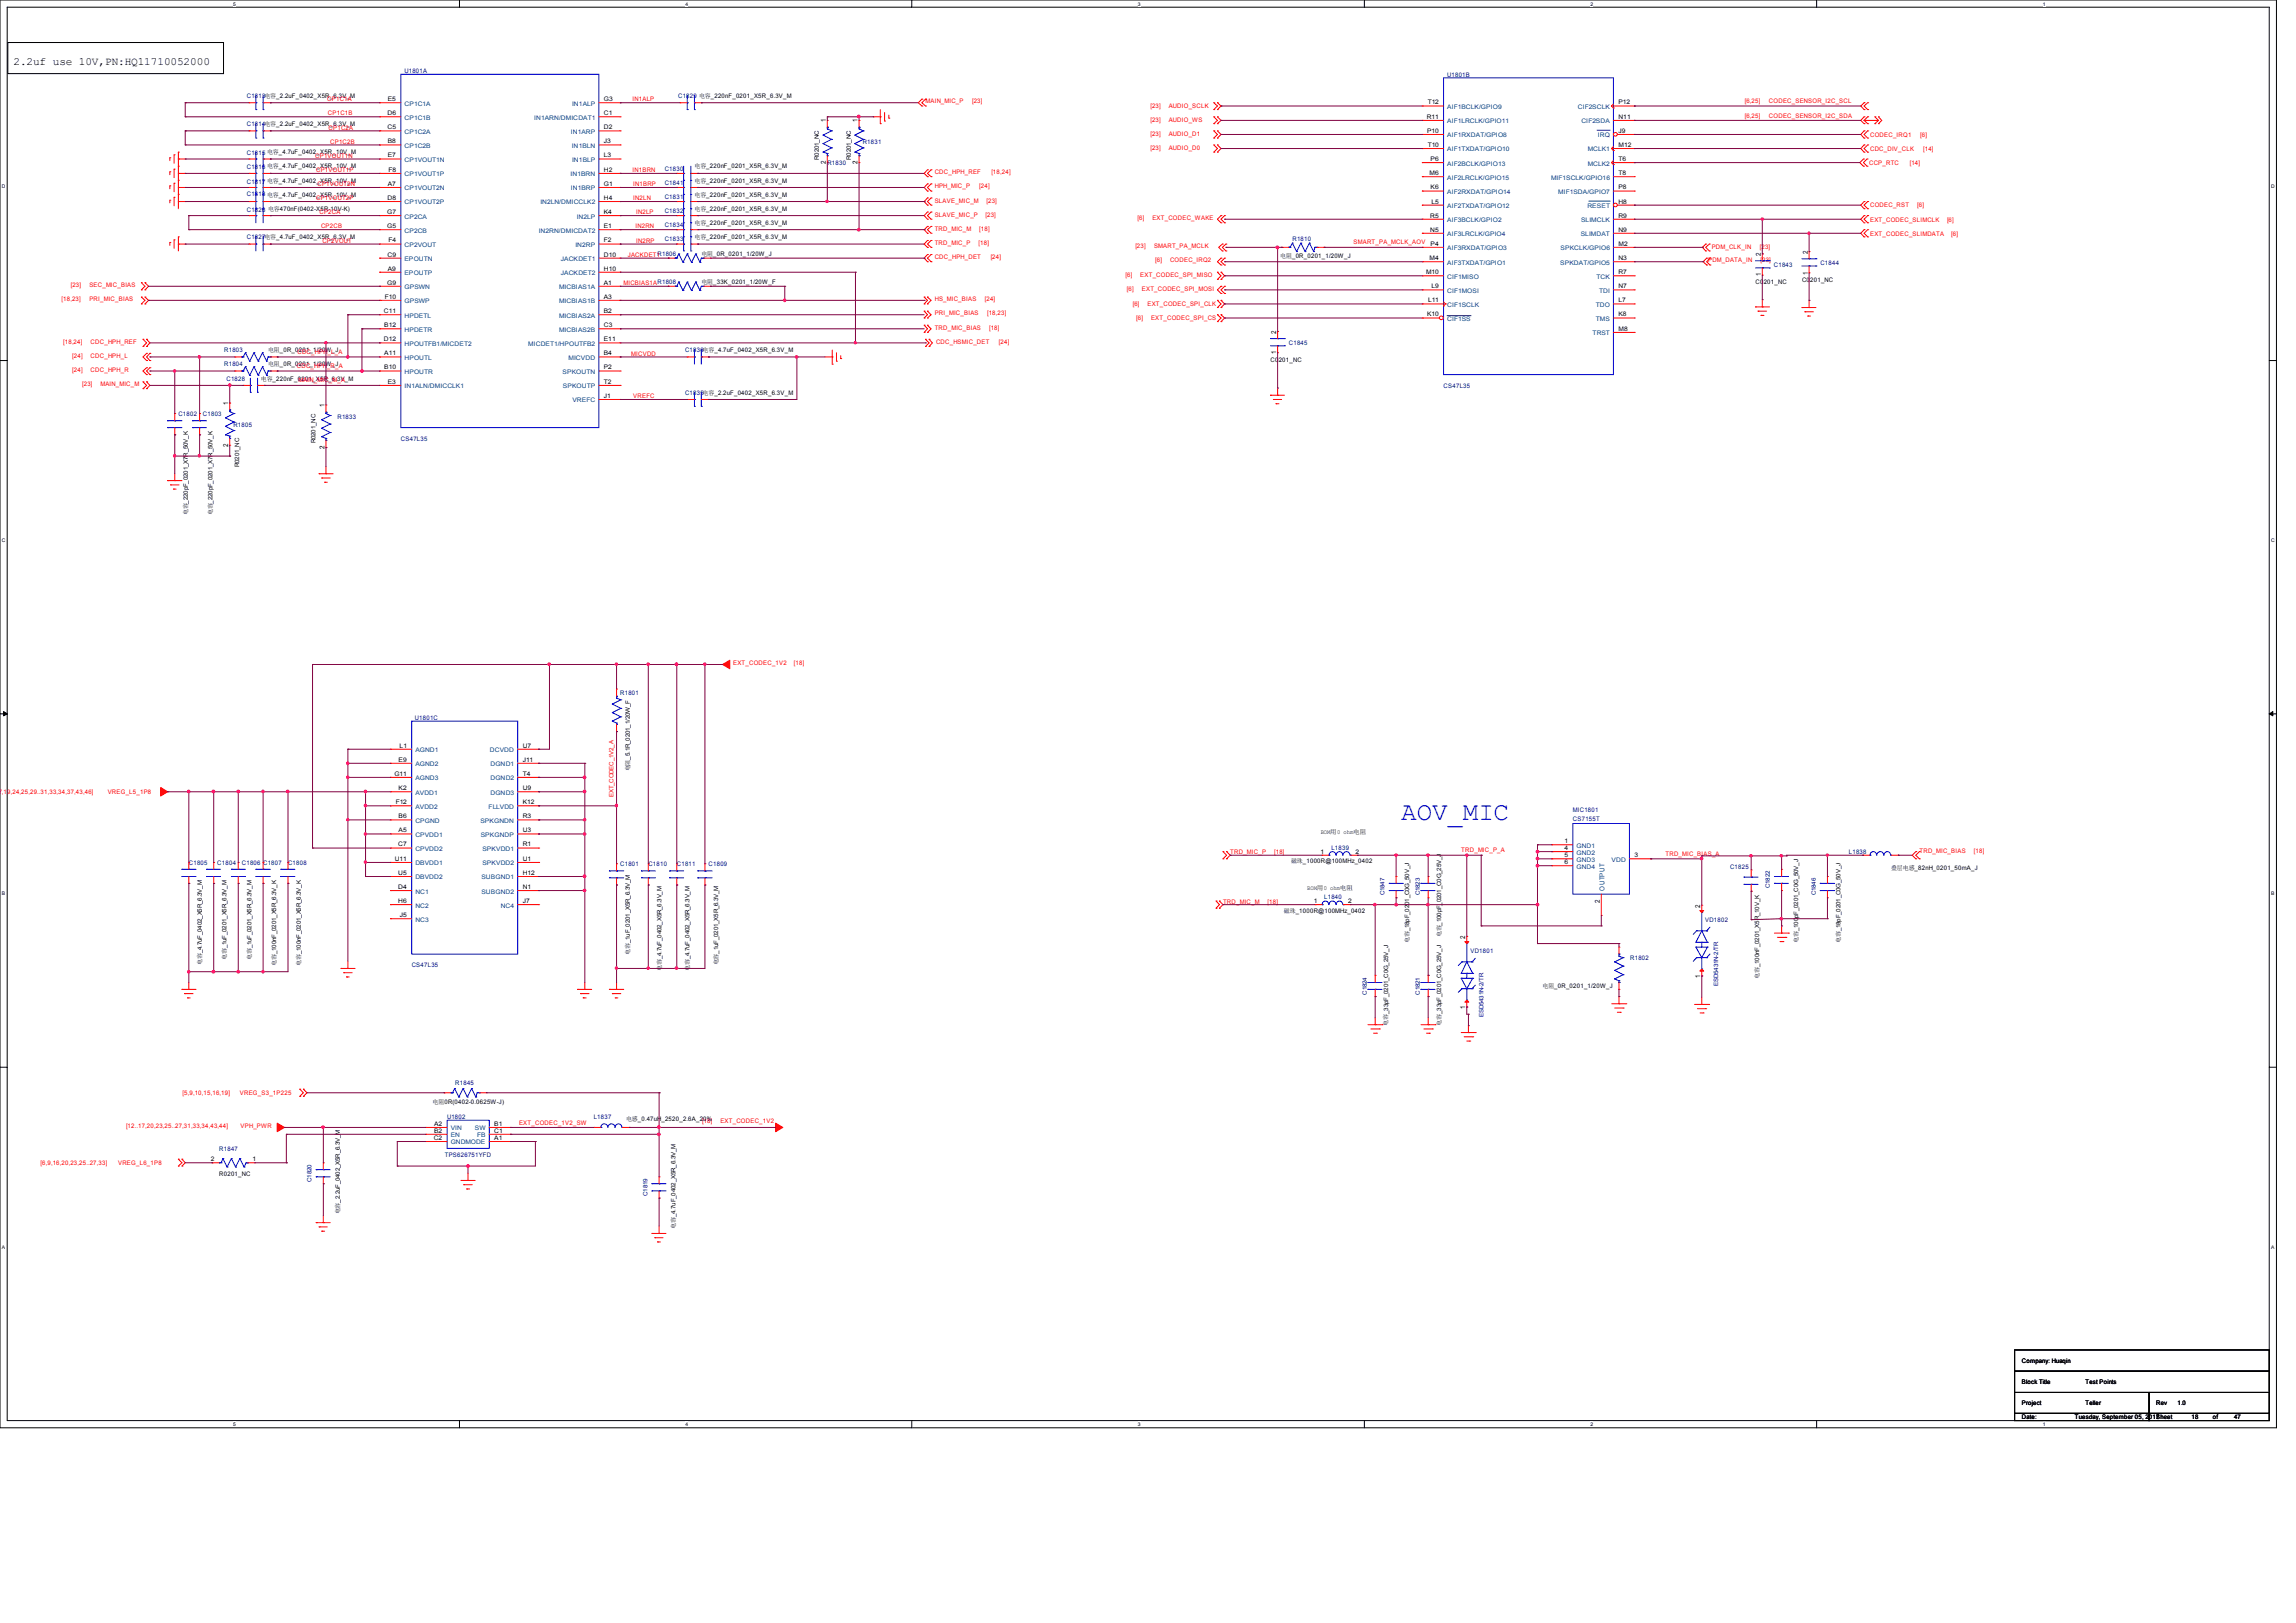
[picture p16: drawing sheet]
<svg xmlns="http://www.w3.org/2000/svg" width="297mm" height="210mm" viewBox="0 0 297 210" stroke-linecap="round" stroke-linejoin="round" font-family="sans-serif">
<defs><g id="words">
<text font-size="3.3" fill="#00f" x="181.3" y="106.1">AOV_MIC</text>
<text font-size="1.4" x="1.7" y="8.4">2.2uf use 10V,PN:HQ11710052000</text>
<g font-size=".9">
<text x="106.8" y="15.8" transform="rotate(-90 106.8 15.8)">1</text>
<text x="110.9" y="15.8" transform="rotate(-90 110.9 15.8)">1</text>
<text x="106.8" y="21.3" transform="rotate(-90 106.8 21.3)">2</text>
<text x="110.9" y="21.3" transform="rotate(-90 110.9 21.3)">2</text>
<text x="227.8" y="35.8" transform="rotate(-90 227.8 35.8)">1</text>
<text x="227.8" y="33.1" transform="rotate(-90 227.8 33.1)">2</text>
<text x="233.8" y="35.5" transform="rotate(-90 233.8 35.5)">1</text>
<text x="233.8" y="32.9" transform="rotate(-90 233.8 32.9)">2</text>
<text x="165.1" y="45.8" transform="rotate(-90 165.1 45.8)">1</text>
<text x="165.1" y="43.2" transform="rotate(-90 165.1 43.2)">2</text>
<text x="29.5" y="52.4" transform="rotate(-90 29.5 52.4)">1</text>
<text x="42" y="52.7" transform="rotate(-90 42 52.7)">1</text>
<text x="29.5" y="57.8" transform="rotate(-90 29.5 57.8)">2</text>
<text x="42" y="58.1" transform="rotate(-90 42 58.1)">2</text>
<text x="206.9" y="116.8" transform="rotate(-90 206.9 116.8)">2</text>
<text x="219.9" y="117.4" transform="rotate(-90 219.9 117.4)">2</text>
<text x="189.5" y="121.5" transform="rotate(-90 189.5 121.5)">2</text>
<text x="189.5" y="130.5" transform="rotate(-90 189.5 130.5)">1</text>
<text x="219.9" y="126.5" transform="rotate(-90 219.9 126.5)">1</text>
</g>
<text font-size=".9" fill="#004080" x="207.5" y="115.2" transform="rotate(-90 207.5 115.2)">OUTPUT</text>
<g font-size=".8" fill="#000080">
<text x="52.3" y="9.5">U1801A</text>
<text x="187.2" y="9.9">U1801B</text>
<text x="31.9" y="16.3">C1814电容_2.2uF_0402_X5R_6.3V_M</text>
<text x="31.9" y="12.7">C1813电容_2.2uF_0402_X5R_6.3V_M</text>
<text x="87.7" y="12.7">C1829 电容_220nF_0201_X5R_6.3V_M</text>
<text x="31.9" y="20.1">C1815 电容_4.7uF_0402_X5R_10V_M</text>
<text x="31.9" y="21.9">C1816 电容_4.7uF_0402_X5R_10V_M</text>
<text x="31.9" y="23.7">C1817 电容_4.7uF_0402_X5R_10V_M</text>
<text x="86" y="23.9">C1841</text>
<text x="86" y="22.1">C1830</text>
<text x="107" y="21.3">R1830</text>
<text x="111.6" y="18.6">R1831</text>
<text x="31.9" y="25.4">C1818 电容_4.7uF_0402_X5R_10V_M</text>
<text x="31.9" y="27.4">C1826 电容470nF(0402-X5R-10V-K)</text>
<text x="86" y="29.4">C1834</text>
<text x="86" y="27.6">C1832</text>
<text x="86" y="25.7">C1831</text>
<text x="31.9" y="30.9">C1827电容_4.7uF_0402_X5R_6.3V_M</text>
<text x="86" y="31.2">C1833</text>
<text x="167.2" y="31.2">R1810</text>
<text x="229.5" y="34.5">C1843</text>
<text x="235.5" y="34.2">C1844</text>
<text x="29" y="47.4">R1804</text>
<text x="29" y="45.6">R1803</text>
<text x="88.6" y="45.6">C1836电容_4.7uF_0402_X5R_6.3V_M</text>
<text x="166.7" y="44.6">C1845</text>
<text x="23.1" y="53.8">C1802</text>
<text x="26.2" y="53.8">C1803</text>
<text x="29.3" y="49.3">C1828</text>
<text x="88.6" y="51.1">C1835电容_2.2uF_0402_X5R_6.3V_M</text>
<text x="186.7" y="50.2">CS47L35</text>
<text x="30.2" y="55.2">R1805</text>
<text x="43.6" y="54.2">R1833</text>
<text x="51.9" y="57">CS47L35</text>
<text x="80.2" y="89.9">R1801</text>
<text x="53.7" y="93.1">U1801C</text>
<text x="203.5" y="106.2">CS7155T</text>
<text x="203.5" y="105.1">MIC1801</text>
<text x="24.4" y="111.9">C1805</text>
<text x="28.1" y="111.9">C1804</text>
<text x="31.3" y="111.9">C1806 C1807</text>
<text x="37.3" y="111.9">C1808</text>
<text x="80.2" y="112.1">C1801</text>
<text x="83.9" y="112.1">C1810</text>
<text x="87.6" y="112.1">C1811</text>
<text x="91.7" y="112.1">C1809</text>
<text x="172.2" y="109.9">L1839</text>
<text x="223.8" y="112.4">C1825</text>
<text x="239.2" y="110.5">L1838</text>
<text x="171.3" y="116.4">L1840</text>
<text x="179.1" y="115.9" transform="rotate(-90 179.1 115.9)">C1847</text>
<text x="183.7" y="115.9" transform="rotate(-90 183.7 115.9)">C1823</text>
<text x="220.6" y="119.3">VD1802</text>
<text x="229" y="114.9" transform="rotate(-90 229 114.9)">C1822</text>
<text x="234.9" y="115.9" transform="rotate(-90 234.9 115.9)">C1846</text>
<text x="53.3" y="125.1">CS47L35</text>
<text x="190.2" y="123.3">VD1801</text>
<text x="210.9" y="124.2">R1802</text>
<text x="176.8" y="128.7" transform="rotate(-90 176.8 128.7)">C1824</text>
<text x="183.7" y="128.7" transform="rotate(-90 183.7 128.7)">C1821</text>
<text x="191.9" y="131.6" transform="rotate(-90 191.9 131.6)">ESD5431N-2/TR</text>
<text x="222.3" y="127.6" transform="rotate(-90 222.3 127.6)">ESD5431N-2/TR</text>
<text x="58.9" y="140.3">R1845</text>
<text x="28.4" y="148.9">R1847</text>
<text x="57.5" y="149.6">TPS626751YFD</text>
<text x="57.8" y="144.8">U1802</text>
<text x="76.8" y="144.8">L1837</text>
<text x="40.3" y="152.9" transform="rotate(-90 40.3 152.9)">C1820</text>
<text x="83.7" y="154.7" transform="rotate(-90 83.7 154.7)">C1819</text>
</g>
<g font-size=".8" fill="#f00">
<text x="42.3" y="13.1">CP1C1A</text>
<text x="42.4" y="14.9">CP1C1B</text>
<text x="42.5" y="16.8">CP1C2A</text>
<text x="81.8" y="13.1">IN1ALP</text>
<text x="119.7" y="13.4">MAIN_MIC_P</text>
<text x="125.7" y="13.4">[23]</text>
<text x="148.8" y="17.6">[23]</text>
<text x="148.8" y="13.9">[23]</text>
<text x="148.8" y="15.8">[23]</text>
<text x="151.2" y="17.6">AUDIO_D1</text>
<text x="151.2" y="13.9">AUDIO_SCLK</text>
<text x="151.2" y="15.8">AUDIO_WS</text>
<text x="225.7" y="13.4">[6,25]</text>
<text x="225.7" y="15.2">[6,25]</text>
<text x="228.8" y="13.4">CODEC_SENSOR_I2C_SCL</text>
<text x="228.8" y="15.2">CODEC_SENSOR_I2C_SDA</text>
<text x="241.9" y="17.7">CODEC_IRQ1</text>
<text x="248.4" y="17.7">[6]</text>
<text x="40.8" y="20.4">CP1VOUT1N</text>
<text x="40.9" y="22.3">CP1VOUT1P</text>
<text x="42.7" y="18.6">CP1C2B</text>
<text x="81.8" y="22.3">IN1BRN</text>
<text x="120.9" y="22.5">CDC_HPH_REF</text>
<text x="128.2" y="22.5">[18,24]</text>
<text x="148.8" y="19.4">[23]</text>
<text x="151.2" y="19.4">AUDIO_D0</text>
<text x="241.8" y="21.3">CCP_RTC</text>
<text x="241.9" y="19.5">CDC_DIV_CLK</text>
<text x="247" y="21.3">[14]</text>
<text x="248.8" y="19.5">[14]</text>
<text x="40.9" y="25.9">CP1VOUT2P</text>
<text x="41.1" y="24.1">CP1VOUT2N</text>
<text x="41.3" y="27.7">CP2CA</text>
<text x="41.5" y="29.5">CP2CB</text>
<text x="81.9" y="24.1">IN1BRP</text>
<text x="81.9" y="25.9">IN2LN</text>
<text x="82.2" y="29.5">IN2RN</text>
<text x="82.3" y="27.7">IN2LP</text>
<text x="120.9" y="24.4">HPH_MIC_P</text>
<text x="120.9" y="26.2">SLAVE_MIC_M</text>
<text x="120.9" y="28">SLAVE_MIC_P</text>
<text x="120.9" y="29.8">TRD_MIC_M</text>
<text x="126.7" y="29.8">[18]</text>
<text x="126.7" y="24.4">[24]</text>
<text x="127.5" y="28">[23]</text>
<text x="127.6" y="26.2">[23]</text>
<text x="147.2" y="28.5">[6]</text>
<text x="149.1" y="28.5">EXT_CODEC_WAKE</text>
<text x="241.9" y="26.8">CODEC_RST</text>
<text x="241.9" y="28.7">EXT_CODEC_SLIMCLK</text>
<text x="248" y="26.8">[6]</text>
<text x="251.9" y="28.7">[6]</text>
<text x="41.7" y="31.4">CP2VOUT</text>
<text x="81.2" y="33.2">JACKDET1R1806</text>
<text x="82.3" y="31.4">IN2RP</text>
<text x="120.9" y="31.7">TRD_MIC_P</text>
<text x="120.9" y="33.5">CDC_HPH_DET</text>
<text x="126.6" y="31.7">[18]</text>
<text x="128.2" y="33.5">[24]</text>
<text x="145.6" y="35.9">[6]</text>
<text x="146.9" y="32.1">[23]</text>
<text x="147.5" y="35.9">EXT_CODEC_SPI_MISO</text>
<text x="149.3" y="32.1">SMART_PA_MCLK</text>
<text x="149.4" y="34">[6]</text>
<text x="151.4" y="34">CODEC_IRQ2</text>
<text x="175.1" y="31.6">SMART_PA_MCLK_AOV</text>
<text x="221" y="33.9">PDM_DATA_IN</text>
<text x="221.4" y="32.2">PDM_CLK_IN</text>
<text x="227.6" y="32.2">[23]</text>
<text x="227.7" y="33.9">[23]</text>
<text x="241.9" y="30.5">EXT_CODEC_SLIMDATA</text>
<text x="252.4" y="30.5">[6]</text>
<text x="8" y="39">[18,23]</text>
<text x="9.1" y="37.2">[23]</text>
<text x="11.6" y="37.2">SEC_MIC_BIAS</text>
<text x="11.6" y="39">PRI_MIC_BIAS</text>
<text x="80.7" y="36.9">MICBIAS1AR1808</text>
<text x="120.9" y="39">HS_MIC_BIAS</text>
<text x="120.9" y="40.8">PRI_MIC_BIAS</text>
<text x="127.4" y="39">[24]</text>
<text x="127.7" y="40.8">[18,23]</text>
<text x="145.8" y="37.6">[6]</text>
<text x="146.5" y="39.5">[6]</text>
<text x="147" y="41.4">[6]</text>
<text x="147.7" y="37.6">EXT_CODEC_SPI_MOSI</text>
<text x="148.4" y="39.5">EXT_CODEC_SPI_CLK</text>
<text x="148.9" y="41.4">EXT_CODEC_SPI_CS</text>
<text x="8.2" y="44.5">[18,24]</text>
<text x="9.4" y="46.3">[24]</text>
<text x="11.7" y="46.3">CDC_HPH_L</text>
<text x="11.7" y="44.5">CDC_HPH_REF</text>
<text x="38.4" y="47.6">CDC_HPH_R_A</text>
<text x="38.5" y="45.8">CDC_HPH_L_A</text>
<text x="81.7" y="46">MICVDD</text>
<text x="120.9" y="42.7">TRD_MIC_BIAS</text>
<text x="121.1" y="44.5">CDC_HSMIC_DET</text>
<text x="127.9" y="42.7">[18]</text>
<text x="129.2" y="44.5">[24]</text>
<text x="9.4" y="48.1">[24]</text>
<text x="10.6" y="50">[23]</text>
<text x="11.7" y="48.1">CDC_HPH_R</text>
<text x="13" y="50">MAIN_MIC_M</text>
<text x="38.6" y="49.5">MAIN_MIC_M_A</text>
<text x="81.9" y="51.5">VREFC</text>
<text x="94.8" y="86.1">EXT_CODEC_1V2</text>
<text x="102.7" y="86.1">[18]</text>
<text x="-.9" y="102.7">,17,19,24,25,29..31,33,34,37,43,46]</text>
<text x="13.9" y="102.7">VREG_L5_1P8</text>
<text x="79.4" y="103.2" transform="rotate(-90 79.4 103.2)">EXT_CODEC_1V2_A</text>
<text x="159.1" y="110.5">TRD_MIC_P</text>
<text x="164.8" y="110.5">[18]</text>
<text x="189" y="110.3">TRD_MIC_P_A</text>
<text x="215.4" y="110.7">TRD_MIC_BIAS_A</text>
<text x="248.3" y="110.3">TRD_MIC_BIAS</text>
<text x="255.3" y="110.3">[18]</text>
<text x="158.2" y="116.9">TRD_MIC_M</text>
<text x="164" y="116.9">[18]</text>
<text x="23.6" y="141.7">[5,9,10,15,16,19]</text>
<text x="31" y="141.7">VREG_S3_1P225</text>
<text x="16.3" y="146">[12..17,20,23,25..27,31,33,34,43,44]</text>
<text x="31.1" y="146">VPH_PWR</text>
<text x="67.1" y="145.5">EXT_CODEC_1V2_SW</text>
<text x="90.8" y="145.2">[18]</text>
<text x="93.2" y="145.2">EXT_CODEC_1V2</text>
<text x="5.2" y="150.7">[6,9,16,20,23,25..27,33]</text>
<text x="15.3" y="150.7">VREG_L6_1P8</text>
</g>
<g font-size=".8">
<text x="50.1" y="14.9">D6</text>
<text x="50.1" y="16.7">C5</text>
<text x="50.2" y="13.1">E5</text>
<text x="78.1" y="13.1">G3</text>
<text x="78.1" y="14.9">C1</text>
<text x="78.1" y="16.7">D2</text>
<text x="184.6" y="15.4">R11</text>
<text x="184.6" y="17.2">P10</text>
<text x="184.7" y="13.5">T12</text>
<text x="209.4" y="13.5">P12</text>
<text x="209.4" y="15.4">N11</text>
<text x="209.4" y="17.2">J9</text>
<text x="50.2" y="18.5">B8</text>
<text x="50.2" y="20.4">E7</text>
<text x="50.3" y="22.2">F8</text>
<text x="78.1" y="18.5">J3</text>
<text x="78.1" y="20.4">L3</text>
<text x="78.1" y="22.2">H2</text>
<text x="89.8" y="23.6">电容_220nF_0201_X5R_6.3V_M</text>
<text x="89.8" y="21.8">电容_220nF_0201_X5R_6.3V_M</text>
<text x="105.9" y="20.7" transform="rotate(-90 105.9 20.7)">R0201_NC</text>
<text x="110.1" y="20.7" transform="rotate(-90 110.1 20.7)">R0201_NC</text>
<text x="184.7" y="19">T10</text>
<text x="184.9" y="22.6">M6</text>
<text x="185.1" y="20.8">P6</text>
<text x="209.4" y="19">M12</text>
<text x="209.4" y="20.8">T6</text>
<text x="209.4" y="22.6">T8</text>
<text x="50.1" y="27.7">G7</text>
<text x="50.1" y="29.5">G5</text>
<text x="50.1" y="25.9">D8</text>
<text x="50.2" y="24">A7</text>
<text x="78.1" y="24">G1</text>
<text x="78.1" y="25.9">H4</text>
<text x="78.1" y="27.7">K4</text>
<text x="78.1" y="29.5">E1</text>
<text x="89.8" y="29.1">电容_220nF_0201_X5R_6.3V_M</text>
<text x="89.8" y="27.3">电容_220nF_0201_X5R_6.3V_M</text>
<text x="89.8" y="25.5">电容_220nF_0201_X5R_6.3V_M</text>
<text x="185" y="28.2">R5</text>
<text x="185" y="30">N5</text>
<text x="185.1" y="24.5">K6</text>
<text x="185.2" y="26.3">L5</text>
<text x="209.4" y="24.5">P8</text>
<text x="209.4" y="26.3">H8</text>
<text x="209.4" y="28.2">R9</text>
<text x="209.4" y="30">N9</text>
<text x="50.1" y="33.2">C9</text>
<text x="50.2" y="35">A9</text>
<text x="50.3" y="31.4">F4</text>
<text x="78.1" y="31.4">F2</text>
<text x="78.1" y="33.2">D10</text>
<text x="78.1" y="35">H10</text>
<text x="89.8" y="30.9">电容_220nF_0201_X5R_6.3V_M</text>
<text x="90.7" y="33.1">电阻_0R_0201_1/20W_J</text>
<text x="165.6" y="33.4">电阻_0R_0201_1/20W_J</text>
<text x="184.5" y="35.5">M10</text>
<text x="184.9" y="33.7">M4</text>
<text x="185.1" y="31.8">P4</text>
<text x="209.4" y="31.8">M2</text>
<text x="209.4" y="33.7">N3</text>
<text x="209.4" y="35.5">R7</text>
<text x="49.7" y="40.5">C11</text>
<text x="49.8" y="38.7">F10</text>
<text x="50.1" y="36.8">G9</text>
<text x="78.1" y="36.8">A1</text>
<text x="78.1" y="38.7">A3</text>
<text x="78.1" y="40.5">B2</text>
<text x="90.7" y="36.7">电阻_33K_0201_1/20W_F</text>
<text x="184.6" y="40.9">K10</text>
<text x="184.7" y="39.1">L11</text>
<text x="185.2" y="37.3">L9</text>
<text x="209.4" y="37.3">N7</text>
<text x="209.4" y="39.1">L7</text>
<text x="209.4" y="40.9">K8</text>
<text x="227.1" y="36.8">C0201_NC</text>
<text x="233.1" y="36.5">C0201_NC</text>
<text x="34.7" y="47.4">电阻_0R_0201_1/20W_J</text>
<text x="34.7" y="45.6">电阻_0R_0201_1/20W_J</text>
<text x="49.7" y="44.2">D12</text>
<text x="49.7" y="42.3">B12</text>
<text x="49.7" y="46">A11</text>
<text x="49.7" y="47.8">B10</text>
<text x="78.1" y="46">B4</text>
<text x="78.1" y="47.8">P2</text>
<text x="78.1" y="42.3">C3</text>
<text x="78.1" y="44.2">E11</text>
<text x="164.3" y="46.9">C0201_NC</text>
<text x="209.4" y="42.8">M8</text>
<text x="33.7" y="49.2">电容_220nF_0201_X5R_6.3V_M</text>
<text x="50.2" y="49.7">E3</text>
<text x="78.1" y="49.7">T2</text>
<text x="78.1" y="51.5">J1</text>
<text x="40.8" y="57.4" transform="rotate(-90 40.8 57.4)">R0201_NC</text>
<text x="30.9" y="60.5" transform="rotate(-90 30.9 60.5)">R0201_NC</text>
<text x="24.3" y="66.7" transform="rotate(-90 24.3 66.7)">电容_220pF_0201_X7R_50V_K</text>
<text x="27.5" y="66.7" transform="rotate(-90 27.5 66.7)">电容_220pF_0201_X7R_50V_K</text>
<text x="51" y="100.4">G11</text>
<text x="51.6" y="98.6">E9</text>
<text x="51.7" y="96.7">L1</text>
<text x="67.6" y="96.7">U7</text>
<text x="67.6" y="98.6">J11</text>
<text x="67.6" y="100.4">T4</text>
<text x="81.5" y="99.8" transform="rotate(-90 81.5 99.8)">电阻_5.1R_0201_1/20W_F</text>
<text x="51.2" y="104.1">F12</text>
<text x="51.6" y="102.2">K2</text>
<text x="51.6" y="105.9">B6</text>
<text x="51.6" y="107.7">A5</text>
<text x="67.6" y="104.1">K12</text>
<text x="67.6" y="107.7">U3</text>
<text x="67.6" y="102.2">U9</text>
<text x="67.6" y="105.9">R3</text>
<text x="170.8" y="107.9">BOM用0 ohm电阻</text>
<text x="51.1" y="111.4">U11</text>
<text x="51.5" y="109.5">C7</text>
<text x="51.5" y="113.2">U5</text>
<text x="67.6" y="109.5">R1</text>
<text x="67.6" y="111.4">U1</text>
<text x="67.6" y="113.2">H12</text>
<text x="167" y="111.7">磁珠_1000R@100MHz_0402</text>
<text x="170.8" y="110.4">1</text>
<text x="175.3" y="110.4">2</text>
<text x="202.4" y="109.1">1</text>
<text x="202.4" y="110">4</text>
<text x="202.4" y="110.9">5</text>
<text x="202.4" y="111.8">6</text>
<text x="211.4" y="110.9">3</text>
<text x="244.6" y="112.5">叠层电感_82nH_0201_50mA_J</text>
<text x="51.5" y="115">D4</text>
<text x="51.5" y="116.8">H6</text>
<text x="51.7" y="118.7">J5</text>
<text x="67.6" y="115">N1</text>
<text x="67.6" y="116.8">J7</text>
<text x="166.1" y="118.1">磁珠_1000R@100MHz_0402</text>
<text x="169.1" y="115.2">BOM用0 ohm电阻</text>
<text x="169.9" y="116.8">1</text>
<text x="174.4" y="116.8">2</text>
<text x="26.1" y="124.9" transform="rotate(-90 26.1 124.9)">电容_4.7uF_0402_X5R_6.3V_M</text>
<text x="29.3" y="124.2" transform="rotate(-90 29.3 124.2)">电容_1uF_0201_X5R_6.3V_M</text>
<text x="32.5" y="124.2" transform="rotate(-90 32.5 124.2)">电容_1uF_0201_X5R_6.3V_M</text>
<text x="35.7" y="125" transform="rotate(-90 35.7 125)">电容_100nF_0201_X5R_6.3V_K</text>
<text x="38.9" y="125" transform="rotate(-90 38.9 125)">电容_100nF_0201_X5R_6.3V_K</text>
<text x="81.5" y="123.6" transform="rotate(-90 81.5 123.6)">电容_1uF_0201_X5R_6.3V_M</text>
<text x="85.6" y="125.6" transform="rotate(-90 85.6 125.6)">电容_4.7uF_0402_X5R_6.3V_M</text>
<text x="89.2" y="125.6" transform="rotate(-90 89.2 125.6)">电容_4.7uF_0402_X5R_6.3V_M</text>
<text x="92.9" y="124.9" transform="rotate(-90 92.9 124.9)">电容_1uF_0201_X5R_6.3V_M</text>
<text x="182.3" y="122" transform="rotate(-90 182.3 122)">电容_18pF_0201_C0G_50V_J</text>
<text x="186.4" y="121.3" transform="rotate(-90 186.4 121.3)">电容_100pF_0201_C0G_25V_J</text>
<text x="232.6" y="122" transform="rotate(-90 232.6 122)">电容_100pF_0201_C0G_50V_J</text>
<text x="238.1" y="122" transform="rotate(-90 238.1 122)">电容_18pF_0201_C0G_50V_J</text>
<text x="199.5" y="127.9">电阻_0R_0201_1/20W_J</text>
<text x="227.6" y="126.7" transform="rotate(-90 227.6 126.7)">电容_100nF_0201_X5R_10V_K</text>
<text x="179.5" y="132.7" transform="rotate(-90 179.5 132.7)">电容_33pF_0201_C0G_25V_J</text>
<text x="186.4" y="132.7" transform="rotate(-90 186.4 132.7)">电容_33pF_0201_C0G_25V_J</text>
<text x="56" y="142.9">电阻0R(0402-0.0625W-J)</text>
<text x="56.1" y="147.5">C2</text>
<text x="56.1" y="146.6">B2</text>
<text x="56.1" y="145.7">A2</text>
<text x="63.9" y="147.5">A1</text>
<text x="63.9" y="146.6">C1</text>
<text x="63.9" y="145.7">B1</text>
<text x="81" y="145.1">电感_0.47uH_2520_2.6A_20%</text>
<text x="27.3" y="150.2">2</text>
<text x="28.4" y="152.2">R0201_NC</text>
<text x="32.6" y="150.2">1</text>
<text x="43.9" y="157.1" transform="rotate(-90 43.9 157.1)">电容_2.2uF_0402_X5R_6.3V_M</text>
<text x="87.4" y="159" transform="rotate(-90 87.4 159)">电容_4.7uF_0402_X5R_6.3V_M</text>
<text x="261.6" y="179.1">Block Title</text>
<text x="261.6" y="176.4">Company: Huaqin</text>
<text x="269.8" y="179.1">Test Points</text>
<text x="261.6" y="181.8">Project</text>
<text x="261.6" y="183.6">Date:</text>
<text x="268.4" y="183.6">Tuesday, September 05, 2017</text>
<text x="269.8" y="181.8">Teller</text>
<text x="278.9" y="181.8">Rev</text>
<text x="278.9" y="183.6">Sheet</text>
<text x="281.7" y="181.8">1.0</text>
<text x="283.5" y="183.6">18</text>
<text x="286.2" y="183.6">of</text>
<text x="289" y="183.6">47</text>
</g>
<g font-size=".8" fill="#004080">
<text x="52.3" y="13.7">CP1C1A</text>
<text x="52.3" y="15.5">CP1C1B</text>
<text x="52.3" y="17.3">CP1C2A</text>
<text x="69.1" y="15.5">IN1ARN/DMICDAT1</text>
<text x="73.8" y="17.3">IN1ARP</text>
<text x="74" y="13.7">IN1ALP</text>
<text x="187.2" y="14.1">AIF1BCLK/GPIO9</text>
<text x="187.2" y="16">AIF1LRCLK/GPIO11</text>
<text x="187.2" y="17.8">AIF1RXDAT/GPIO8</text>
<text x="204.1" y="14.1">CIF2SCLK</text>
<text x="204.6" y="16">CIF2SDA</text>
<text x="206.7" y="17.8">IRQ</text>
<text x="52.3" y="19.1">CP1C2B</text>
<text x="52.3" y="21">CP1VOUT1N</text>
<text x="52.3" y="22.8">CP1VOUT1P</text>
<text x="73.8" y="22.8">IN1BRN</text>
<text x="74" y="19.1">IN1BLN</text>
<text x="74" y="21">IN1BLP</text>
<text x="187.2" y="19.6">AIF1TXDAT/GPIO10</text>
<text x="187.2" y="21.4">AIF2BCLK/GPIO13</text>
<text x="187.2" y="23.2">AIF2LRCLK/GPIO15</text>
<text x="200.6" y="23.2">MIF1SCLK/GPIO16</text>
<text x="205.4" y="19.6">MCLK1</text>
<text x="205.4" y="21.4">MCLK2</text>
<text x="52.3" y="24.6">CP1VOUT2N</text>
<text x="52.3" y="26.5">CP1VOUT2P</text>
<text x="52.3" y="28.3">CP2CA</text>
<text x="69.9" y="26.5">IN2LN/DMICCLK2</text>
<text x="73.8" y="24.6">IN1BRP</text>
<text x="74.6" y="28.3">IN2LP</text>
<text x="187.2" y="25.1">AIF2RXDAT/GPIO14</text>
<text x="187.2" y="26.9">AIF2TXDAT/GPIO12</text>
<text x="187.2" y="28.7">AIF3BCLK/GPIO2</text>
<text x="201.6" y="25.1">MIF1SDA/GPIO7</text>
<text x="204.5" y="28.7">SLIMCLK</text>
<text x="205.3" y="26.9">RESET</text>
<text x="52.3" y="30.1">CP2CB</text>
<text x="52.3" y="32">CP2VOUT</text>
<text x="52.3" y="33.8">EPOUTN</text>
<text x="52.3" y="35.6">EPOUTP</text>
<text x="69.7" y="30.1">IN2RN/DMICDAT2</text>
<text x="72.6" y="33.8">JACKDET1</text>
<text x="72.6" y="35.6">JACKDET2</text>
<text x="74.4" y="32">IN2RP</text>
<text x="187.2" y="30.6">AIF3LRCLK/GPIO4</text>
<text x="187.2" y="32.4">AIF3RXDAT/GPIO3</text>
<text x="187.2" y="34.2">AIF3TXDAT/GPIO1</text>
<text x="201.8" y="34.2">SPKDAT/GPIO5</text>
<text x="201.9" y="32.4">SPKCLK/GPIO6</text>
<text x="204.5" y="30.6">SLIMDAT</text>
<text x="52.3" y="37.4">GPSWN</text>
<text x="52.3" y="39.2">GPSWP</text>
<text x="52.3" y="41.1">HPDETL</text>
<text x="72.3" y="37.4">MICBIAS1A</text>
<text x="72.3" y="39.2">MICBIAS1B</text>
<text x="72.3" y="41.1">MICBIAS2A</text>
<text x="187.2" y="36.1">CIF1MISO</text>
<text x="187.2" y="37.9">CIF1MOSI</text>
<text x="187.2" y="39.7">CIF1SCLK</text>
<text x="187.2" y="41.5">CIF1SS</text>
<text x="206.4" y="39.7">TDO</text>
<text x="206.4" y="41.5">TMS</text>
<text x="206.5" y="36.1">TCK</text>
<text x="206.9" y="37.9">TDI</text>
<text x="52.3" y="42.9">HPDETR</text>
<text x="52.3" y="44.7">HPOUTFB1/MICDET2</text>
<text x="52.3" y="46.6">HPOUTL</text>
<text x="68.3" y="44.7">MICDET1/HPOUTFB2</text>
<text x="72.3" y="42.9">MICBIAS2B</text>
<text x="73.5" y="46.6">MICVDD</text>
<text x="206" y="43.4">TRST</text>
<text x="52.3" y="48.4">HPOUTR</text>
<text x="52.3" y="50.2">IN1ALN/DMICCLK1</text>
<text x="72.8" y="48.4">SPKOUTN</text>
<text x="72.8" y="50.2">SPKOUTP</text>
<text x="74" y="52.1">VREFC</text>
<text x="53.7" y="97.3">AGND1</text>
<text x="53.7" y="99.1">AGND2</text>
<text x="53.7" y="101">AGND3</text>
<text x="63.4" y="97.3">DCVDD</text>
<text x="63.5" y="99.1">DGND1</text>
<text x="63.5" y="101">DGND2</text>
<text x="53.7" y="102.8">AVDD1</text>
<text x="53.7" y="104.6">AVDD2</text>
<text x="53.7" y="106.5">CPGND</text>
<text x="62.2" y="106.5">SPKGNDN</text>
<text x="63.2" y="104.6">FLLVDD</text>
<text x="63.5" y="102.8">DGND3</text>
<text x="53.7" y="108.3">CPVDD1</text>
<text x="53.7" y="110.1">CPVDD2</text>
<text x="53.7" y="112">DBVDD1</text>
<text x="53.7" y="113.8">DBVDD2</text>
<text x="62.2" y="108.3">SPKGNDP</text>
<text x="62.3" y="113.8">SUBGND1</text>
<text x="62.4" y="110.1">SPKVDD1</text>
<text x="62.4" y="112">SPKVDD2</text>
<text x="203.9" y="109.7">GND1</text>
<text x="203.9" y="110.6">GND2</text>
<text x="203.9" y="111.5">GND3</text>
<text x="203.9" y="112.4">GND4</text>
<text x="208.5" y="111.5">VDD</text>
<text x="53.7" y="115.6">NC1</text>
<text x="53.7" y="117.4">NC2</text>
<text x="53.7" y="119.3">NC3</text>
<text x="62.3" y="115.6">SUBGND2</text>
<text x="64.8" y="117.4">NC4</text>
<text x="58.3" y="146.3">VIN</text>
<text x="58.3" y="147.2">EN</text>
<text x="58.3" y="148.1">GNDMODE</text>
<text x="61.4" y="146.3">SW</text>
<text x="61.7" y="147.2">FB</text>
</g>
<g font-size=".6">
<text x="30.2" y=".7">5</text>
<text x="88.7" y=".7">4</text>
<text x="147.2" y=".7">3</text>
<text x="205.7" y=".7">2</text>
<text x="264.2" y=".7">1</text>
<text x=".3" y="24.4">D</text>
<text x="293.8" y="24.4">D</text>
<text x=".3" y="70.1">C</text>
<text x="293.8" y="70.1">C</text>
<text x=".3" y="115.8">B</text>
<text x="293.8" y="115.8">B</text>
<text x=".3" y="161.5">A</text>
<text x="293.8" y="161.5">A</text>
<text x="30.2" y="184.5">5</text>
<text x="88.7" y="184.5">4</text>
<text x="147.2" y="184.5">3</text>
<text x="205.7" y="184.5">2</text>
<text x="264.2" y="184.5">1</text>
</g>
</g></defs>
<path d="M0 0h294.5v184.7h-294.5zM.9 .9h292.6v182.9h-292.6z" fill="none" stroke="#000" stroke-width=".13"/>
<g fill="#fff">
<path d="M30.2 .1h.3v.7h-.3z"/>
<path d="M30.2 183.9h.3v.8h-.3z"/>
</g>
<path d="M59.4 0v.9M59.4 183.8v.9" fill="none" stroke="#000" stroke-width=".13"/>
<g fill="#fff">
<path d="M88.7 .1h.3v.7h-.3z"/>
<path d="M88.7 183.9h.3v.8h-.3z"/>
</g>
<path d="M117.9 0v.9M117.9 183.8v.9" fill="none" stroke="#000" stroke-width=".13"/>
<g fill="#fff">
<path d="M147.2 .1h.3v.7h-.3z"/>
<path d="M147.2 183.9h.3v.8h-.3z"/>
</g>
<path d="M176.5 0v.9M176.5 183.8v.9" fill="none" stroke="#000" stroke-width=".13"/>
<g fill="#fff">
<path d="M205.7 .1h.4v.7h-.4z"/>
<path d="M205.7 183.9h.4v.8h-.4z"/>
</g>
<path d="M235 0v.9M235 183.8v.9" fill="none" stroke="#000" stroke-width=".13"/>
<g fill="#fff">
<path d="M264.2 .1h.4v.7h-.4z"/>
<path d="M264.2 183.9h.4v.8h-.4z"/>
<path d="M.3 23.8h.4v.7h-.4z"/>
<path d="M293.8 23.8h.5v.7h-.5z"/>
<path d="M.3 69.5h.4v.7h-.4z"/>
<path d="M293.8 69.5h.5v.7h-.5z"/>
</g>
<path d="M0 46.7h.9M293.5 46.7h1" fill="none" stroke="#000" stroke-width=".13"/>
<g fill="#fff">
<path d="M.3 115.2h.4v.8h-.4z"/>
<path d="M293.8 115.2h.4v.8h-.4z"/>
</g>
<path d="M0 92.4h.9M293.5 92.4h1" fill="none" stroke="#000" stroke-width=".13"/>
<path d="M.5 92.1l.4 .3-.4 .2zM293.5 92.4l.5-.3v.5z" fill="#000" stroke="#000" stroke-width=".13"/>
<g fill="#fff">
<path d="M.3 161h.3v.7h-.3z"/>
<path d="M293.8 161h.4v.7h-.4z"/>
</g>
<path d="M1 5.5h27.9v4h-27.9zM0 138.1h.9M293.5 138.1h1M260.6 174.7h32.9v2.7h-32.9zM260.6 177.4h32.9v2.8h-32.9zM260.6 180.2h17.4v2.7h-17.4zM260.6 182.9h17.4v.9h-17.4zM278 182.9h15.5v.9h-15.5zM278 180.2h15.5v2.7h-15.5z" fill="none" stroke="#000" stroke-width=".13"/>
<g fill="none" stroke="#f00" stroke-width=".13">
<path d="M23.1 19.7h.1M23.1 19.7v7.3M32.2 16.9h.9M32.2 16.9h.1M34 16.9h1M35 16.9h.1M88 13.3h.9M88 13.3h.1M89.8 13.3h.9M90.7 13.3h.1M112.9 15.1h1M113.9 15.1h.1"/>
<path d="M113.9 16h.1M113.9 14.2v1.8M114.4 15.7h.1M114.4 14.6v1.1M115 15.3h.1M115 14.9v.4M119.3 13.7h.1M119.3 12.8h.1M119.3 12.8l-.5 .5 .5 .4M119.7 12.8l-.4 .5 .4 .4M119.7 12.8h.1M119.7 13.7h.1"/>
<path d="M157 16.9h.1M157 17.9h.1M157 13.3h.1M157 14.2h.1M157 18.8h.1M157 19.7h.1M157 15.1h.1M157 16h.1M157 16.9l.5 .5-.5 .5M157 13.3l.5 .4-.5 .5M157 18.8l.5 .4-.5 .5M157 15.1l.5 .5-.5 .4"/>
<path d="M157.5 17.9h.1M157.5 16.9h.1M157.5 14.2h.1M157.5 13.3h.1M157.5 19.7h.1M157.5 18.8h.1M157.5 16h.1M157.5 15.1h.1M157.5 16.9l.4 .5-.4 .5M157.5 13.3l.4 .4-.4 .5M157.5 18.8l.4 .4-.4 .5M157.5 15.1l.4 .5-.4 .4"/>
<path d="M184 13.7h.1M184 15.6h.1M184 17.4h.1M184 19.2h.1M184 15.6h2.7M184 13.7h2.7M184 17.4h2.7M184 19.2h2.7M241.1 19.7h.1M241.1 18.8h.1M241.1 17.9h.1M241.1 16.9h.1"/>
<path d="M241.1 13.3h.1M241.1 14.2h.1M241.1 15.1h.1M241.1 16h.1M241.1 15.6h.1M241.1 15.6l.5 .4M241.1 15.6h1.9M241.1 18.8l-.4 .4 .4 .5M241.1 16.9l-.4 .5 .4 .5M241.1 13.3l-.4 .4 .4 .5M241.1 15.1l-.4 .5 .4 .4M241.6 18.8l-.5 .4 .5 .5"/>
<path d="M241.6 16.9l-.5 .5 .5 .5M241.6 13.3l-.5 .4 .5 .5M241.6 15.1l-.5 .5M241.6 18.8h.1M241.6 19.7h.1M241.6 16.9h.1M241.6 17.9h.1M241.6 14.2h.1M241.6 13.3h.1M241.6 16h.1M241.6 15.1h.1M242.5 16h.1"/>
<path d="M242.5 15.1h.1M242.5 15.1l.5 .5M243 16h.1M243 15.1h.1M243 15.6l-.5 .4M243 15.1l.4 .5-.4 .4M18.3 36.6l.5 .4-.5 .5M18.3 38.4l.5 .5-.5 .4M18.3 37.5h.1M18.3 36.6h.1M18.3 39.3h.1M18.3 38.4h.1"/>
<path d="M18.8 36.6l.4 .4-.4 .5M18.8 38.4l.4 .5-.4 .4M18.8 36.6h.1M18.8 37.5h.1M18.8 38.4h.1M18.8 39.3h.1M22 20.4h.1M22 22.2h.1M22 24h.1M22 25.9h.1M22 31.4h.1M22 20.4v.4"/>
<path d="M22 22.2v.4M22 24v.4M22 25.9v.3M22 31.4v.4M22.5 20h.1M22.5 21.9h.1M22.5 23.7h.1M22.5 25.5h.1M22.5 31h.1M22.5 20v1.1M22.5 21.9v1.1M22.5 23.7v1.1"/>
<path d="M22.5 25.5v1.1M22.5 31v1.1M23.1 20.6h.9M23.1 22.4h.9M23.1 24.3h.9M23.1 26.1h.9M23.1 31.6h.9M23.1 20.6h.1M23.1 22.4h.1M23.1 21.5h.1M23.1 24.3h.1M23.1 23.3h.1"/>
<path d="M23.1 26.1h.1M23.1 25.1h.1M23.1 31.6h.1M23.1 30.6h.1M23.1 30.6v1.9M32.2 31.6h.9M32.2 31.6h.1M34 31.6h1M35 31.6h.1M87.5 29.7h.1M87.5 24.3h.1M87.5 24.3h.9"/>
<path d="M87.5 29.7h.9M89.4 24.3h.9M89.4 29.7h.9M90.3 29.7h.1M90.3 24.3h.1M119.5 38.4l.5 .5-.5 .4M119.5 39.3h.1M119.5 38.4h.1M120 22.9h.1M120 22h.1M120 24.7h.1M120 23.8h.1"/>
<path d="M120 26.5h.1M120 25.6h.1M120 28.4h.1M120 27.4h.1M120 30.2h.1M120 29.3h.1M120 32h.1M120 31.1h.1M120 39.3h.1M120 38.4h.1M120 33.9h.1M120 32.9h.1"/>
<path d="M120 38.4l.4 .5-.4 .4M120 22l-.5 .4 .5 .5M120 23.8l-.5 .5 .5 .4M120 25.6l-.5 .5 .5 .4M120 27.4l-.5 .5 .5 .5M120 29.3l-.5 .4 .5 .5M120 31.1l-.5 .5 .5 .4M120 32.9l-.5 .5 .5 .5M120.4 22l-.4 .4 .4 .5M120.4 23.8l-.4 .5 .4 .4M120.4 25.6l-.4 .5 .4 .4M120.4 27.4l-.4 .5 .4 .5"/>
<path d="M120.4 29.3l-.4 .4 .4 .5M120.4 31.1l-.4 .5 .4 .4M120.4 32.9l-.4 .5 .4 .5M120.4 22h.1M120.4 22.9h.1M120.4 23.8h.1M120.4 24.7h.1M120.4 25.6h.1M120.4 26.5h.1M120.4 27.4h.1M120.4 28.4h.1M120.4 29.3h.1"/>
<path d="M120.4 30.2h.1M120.4 31.1h.1M120.4 32h.1M120.4 32.9h.1M120.4 33.9h.1M157.5 38.9h.1M157.5 39.8h.1M157.5 35.2h.1M157.5 36.2h.1M157.5 38.9l.4 .4-.4 .5M157.5 35.2l.4 .5-.4 .5M157.9 38.9l.5 .4-.5 .5"/>
<path d="M157.9 35.2l.5 .5-.5 .5M157.9 33.4l-.4 .5 .4 .4M157.9 27.9l-.4 .5 .4 .4M157.9 37l-.4 .5 .4 .5M157.9 39.8h.1M157.9 38.9h.1M157.9 33.4h.1M157.9 34.3h.1M157.9 27.9h.1M157.9 28.8h.1M157.9 37h.1M157.9 38h.1"/>
<path d="M157.9 36.2h.1M157.9 35.2h.1M158.1 31.6h.1M158.1 32.5h.1M158.1 31.6l-.5 .4 .5 .5M158.4 33.4h.1M158.4 34.3h.1M158.4 27.9h.1M158.4 28.8h.1M158.4 37h.1M158.4 38h.1M158.4 33.4l-.5 .5 .5 .4"/>
<path d="M158.4 27.9l-.5 .5 .5 .4M158.4 37l-.5 .5 .5 .5M158.6 31.6l-.5 .4 .5 .5M158.6 31.6h.1M158.6 32.5h.1M165.8 32h.1M165.8 32h.9M170.3 32h1M171.3 32h.1M184 21h.1M184 22.9h.1M184 24.7h.1"/>
<path d="M184 26.5h.1M184 28.4h.1M184 30.2h.1M184 32h.1M184 33.9h.1M184 35.7h.1M184 37.5h.1M184 39.3h.1M184 32h2.7M184 21h2.7M184 22.9h2.7M184 24.7h2.7"/>
<path d="M184 26.5h2.7M184 28.4h2.7M184 30.2h2.7M184 33.9h2.7M184 35.7h2.7M184 37.5h2.7M184 39.3h2.7M186.7 39.6h.1M186.7 39.1l.3 .2M187 39.3h.1M187 39.3l-.3 .3M220.6 31.6l-.4 .4 .4 .5"/>
<path d="M220.6 32.5h.1M220.6 31.6h.1M220.8 33.4l-.5 .5 .5 .4M220.8 34.3h.1M220.8 33.4h.1M221.1 31.6l-.5 .4 .5 .5M221.1 31.6h.1M221.1 32.5h.1M221.2 33.4l-.4 .5 .4 .4M221.2 33.4h.1M221.2 34.3h.1M227.1 39.7h1.8"/>
<path d="M227.1 39.7h.1M228 39.7h.1M228 38.8v.9M233.1 39.8h.1M233.1 39.8h1.8M234 39.8h.1M234 38.9v.9M241 20.6l-.4 .4 .4 .5M241 21.5h.1M241 20.6h.1M241.1 27h.1M241.1 26.1h.1"/>
<path d="M241.1 28.8h.1M241.1 27.9h.1M241.1 30.6h.1M241.1 29.7h.1M241.1 26.1l-.4 .4 .4 .5M241.1 27.9l-.4 .5 .4 .4M241.1 29.7l-.4 .5 .4 .4M241.5 20.6l-.5 .4 .5 .5M241.5 20.6h.1M241.5 21.5h.1M241.6 26.1l-.5 .4 .5 .5M241.6 27.9l-.5 .5 .5 .4"/>
<path d="M241.6 29.7l-.5 .5 .5 .4M241.6 26.1h.1M241.6 27h.1M241.6 27.9h.1M241.6 28.8h.1M241.6 29.7h.1M241.6 30.6h.1M18.5 43.9l.5 .5-.5 .4M18.5 49.4l.5 .5-.5 .4M18.5 44.8h.1M18.5 43.9h.1M18.5 50.3h.1"/>
<path d="M18.5 49.4h.1M19 47.6h.1M19 48.5h.1M19 45.7h.1M19 46.7h.1M19 43.9h.1M19 44.8h.1M19 49.4h.1M19 50.3h.1M19 47.6l-.5 .4 .5 .5M19 45.7l-.5 .5 .5 .5M19 43.9l.4 .5-.4 .4"/>
<path d="M19 49.4l.4 .5-.4 .4M19.4 47.6l-.4 .4 .4 .5M19.4 45.7l-.4 .5 .4 .5M19.4 47.6h.1M19.4 48.5h.1M19.4 45.7h.1M19.4 46.7h.1M42.2 52.4h.1M42.2 57.9h.1M42.2 52.4v.9M42.2 57v.9M106.7 46.2h1"/>
<path d="M107.7 46.2h.1M107.7 47.1h.1M107.7 45.3v1.8M108.2 46.7h.1M108.2 45.6v1.1M108.8 46.4h.1M108.8 46v.4M119.5 40.3l.5 .4-.5 .4M119.5 42.1l.5 .4-.5 .5M119.5 41.1h.1M119.5 40.3h.1M119.5 43h.1"/>
<path d="M119.5 42.1h.1M119.7 44.8h.1M119.7 43.9h.1M119.7 43.9l.5 .5-.5 .4M120 41.1h.1M120 40.3h.1M120 43h.1M120 42.1h.1M120 40.3l.4 .4-.4 .4M120 42.1l.4 .4-.4 .5M120.2 44.8h.1M120.2 43.9h.1"/>
<path d="M120.2 43.9l.4 .5-.4 .4M157.5 40.7h.1M157.5 41.6h.1M157.5 40.7l.4 .4-.4 .5M157.9 40.7l.5 .4-.5 .5M157.9 41.6h.1M157.9 40.7h.1M164.3 51.1h.1M164.3 51.1h1.9M164.7 51.7h.1M164.7 51.7h1.1M165.1 52.2h.1"/>
<path d="M165.1 52.2h.3M165.3 51.1h.1M165.3 50.2v.9M227.4 40.3h1.1M227.4 40.3h.1M227.8 40.8h.1M227.8 40.8h.4M233.5 40.3h1.1M233.5 40.3h.1M233.8 40.9h.4M233.8 40.9h.1M21.7 62.2h.1"/>
<path d="M21.7 62.2h1.8M22.1 62.7h1.1M22.1 62.7h.1M22.4 63.3h.4M22.4 63.3h.1M22.6 62.2h.1M22.6 61.3v.9M41.3 61.3h1.8M41.3 61.3h.1M41.6 61.8h1.1M41.6 61.8h.1M42 62.4h.3"/>
<path d="M42 62.4h.1M42.2 61.3h.1M42.2 60.4v.9M79.8 111.8h.1M79.8 114.5h.1M79.8 111.8v.9M79.8 113.6v.9M87.5 111.8h.1M87.5 114.5h.1M87.5 111.8v.9M87.5 113.6v.9M91.2 111.8h.1"/>
<path d="M91.2 114.5h.1M91.2 111.8v.9M91.2 113.6v.9M157.3 116.6h.1M157.3 117.5h.1M157.3 116.6l.4 .5-.4 .4M157.7 117.5h.1M157.7 116.6h.1M157.7 116.6l.5 .5-.5 .4M158.2 110.2l.5 .5-.5 .4M158.2 110.2h.1M158.2 111.1h.1"/>
<path d="M158.7 111.1h.1M158.7 110.2h.1M158.7 110.2l.4 .5-.4 .4M180.6 113.4h.1M180.6 116.2h.1M180.6 113.4v.9M180.6 115.2v1M220.1 117.1h.1M220.1 117.1v1M230.5 119.8v.9M247.8 110.2l-.4 .5 .4 .4M247.8 110.2h.1"/>
<path d="M247.8 111.1h.1M248.3 110.2l-.5 .5 .5 .4M248.3 111.1h.1M248.3 110.2h.1M23.5 128h1.9M23.5 128h.1M23.9 128.6h1.1M23.9 128.6h.1M24.3 129.1h.3M24.3 129.1h.1M24.4 128h.1M24.4 127.1v.9"/>
<path d="M44.1 125.3h1.8M44.1 125.3h.1M44.4 125.9h1.2M44.4 125.9h.1M44.8 126.4h.4M44.8 126.4h.1M45 125.3h.1M45 124.4v.9M74.7 128h.1M74.7 128h1.8M75.1 128.6h.1M75.1 128.6h1.1"/>
<path d="M75.4 129.1h.1M75.4 129.1h.4M75.6 128h.1M75.6 127.1v.9M78.8 128h1.9M78.8 128h.1M79.2 128.6h.1M79.2 128.6h1.1M79.6 129.1h.1M79.6 129.1h.3M79.8 128h.1M79.8 127.1v.9"/>
<path d="M177 132.6h1.8M177.3 133.1h1.1M177.7 133.7h.4M177.9 132.6h.1M177.9 126.2h.1M177.9 128.9h.1M177.9 126.2v.9M177.9 128v.9M177.9 131.7v.9M178.1 133.7h.1M178.4 133.1h.1M178.8 132.6h.1"/>
<path d="M183.8 132.6h1.8M184.2 133.1h1.1M184.5 133.7h.4M184.7 132.6h.1M184.7 131.7v.9M184.9 133.7h.1M185.3 133.1h.1M185.6 132.6h.1M189 133.6h1.8M189.4 134.2h1.1M189.7 134.7h.4M189.9 133.6h.1"/>
<path d="M189.9 132.7v.9M190.1 134.7h.1M190.5 134.2h.1M190.8 133.6h.1M208.5 129.9h1.8M208.9 130.4h1.1M209.2 131h.4M209.4 129.9h.1M209.4 128.9v1M209.6 131h.1M210 130.4h.1M210.3 129.9h.1"/>
<path d="M219.2 130h1.8M219.6 130.5h1M219.9 131.1h.4M220.1 130h.1M220.1 126.3h.1M220.1 125.4v.9M220.1 129v1M220.3 131.1h.1M220.6 130.5h.1M221 130h.1M229.5 120.7h1.9M229.9 121.3h1.1"/>
<path d="M230.3 121.8h.3M230.5 120.7h.1M230.6 121.8h.1M231 121.3h.1M231.4 120.7h.1M23.1 150l.4 .5-.4 .4M23.1 150h.1M23.1 150.9h.1M23.5 150l.5 .5-.5 .4M23.5 150.9h.1M23.5 150h.1M38.8 140.9l.4 .5-.4 .5"/>
<path d="M38.8 140.9h.1M38.8 141.9h.1M39.2 140.9l.5 .5-.5 .5M39.2 141.9h.1M39.2 140.9h.1M40.9 158.2h1.8M40.9 158.2h.1M41.3 158.8h.1M41.3 158.8h1M41.6 159.3h.1M41.6 159.3h.4M41.8 158.2h.1"/>
<path d="M41.8 157.3v.9M59.6 152.7h1.9M59.6 152.7h.1M60 153.3h.1M60 153.3h1.1M60.4 153.8h.1M60.4 153.8h.3M60.5 152.7h.1M60.5 151.8v.9M76.8 145.9h.1M76.8 145.9h.9M80.5 145.9h.9"/>
<path d="M81.4 145.9h.1M84.3 159.6h.1M84.3 159.6h1.8M85.3 159.6h.1M85.3 152.3h.1M85.3 155h.1M85.3 152.3v.9M85.3 154.1v.9M85.3 158.7v.9M84.7 160.1h.1M84.7 160.1h1.1M85 160.7h.4"/>
<path d="M85 160.7h.1"/>
</g>
<g fill="#f00" stroke="#f00" stroke-width=".13">
<path d="M219.9 125.6l.2-.2 .3 .2z"/>
<path d="M219.9 117.8h.5l-.3 .3z"/>
<path d="M93.5 86l.9-.6v1.1z" fill-rule="evenodd"/>
<path d="M20.8 101.9l.9 .5-.9 .6z" fill-rule="evenodd"/>
<path d="M100.3 145.3l1 .6-1 .5z" fill-rule="evenodd"/>
<path d="M35.9 145.3l.9 .6-.9 .5z" fill-rule="evenodd"/>
</g>
<g fill="none" stroke="#00f" stroke-width=".13">
<path d="M33.1 16.9h.1M33.1 17.9h.1M33.1 16v1.9M34 17.9h.1M34 16.9h.1M34 16v1.9M88.9 13.3h.1M88.9 14.2h.1M88.9 12.4v1.8M89.8 14.2h.1M89.8 13.3h.1M89.8 12.4v1.8"/>
<path d="M186.7 10.1h22v38.4h-22zM33.1 30.6h.1M33.1 31.6h.1M33.1 30.6v1.9M34 31.6h.1M34 30.6h.1M34 30.6v1.9M88.4 29.7h.1M88.4 30.6h.1M88.4 24.3h.1M88.4 25.1h.1M88.4 23.3v1.8"/>
<path d="M88.4 28.8v1.8M89.4 30.6h.1M89.4 29.7h.1M89.4 25.1h.1M89.4 24.3h.1M89.4 23.3v1.8M89.4 28.8v1.8M166.7 32h.2M166.7 32h.1M166.9 32h.1M167.2 31.5h.1M167.2 31.5l-.3 .5"/>
<path d="M167.2 31.5l.5 1.1M167.7 32.6h.1M168.3 31.5l.5 1.1M168.3 31.5h.1M168.3 31.5l-.6 1.1M168.8 32.6h.1M169.4 31.5l.5 1.1M169.4 31.5h.1M169.4 31.5l-.6 1.1M169.9 32.6h.1M170.1 32h.2M170.1 32h.1"/>
<path d="M170.1 32l-.2 .6M170.3 32h.1M41.6 55.4l1.1 .6M41.6 54.3l1.1 .6M41.6 56.5l.6 .2M41.6 56.5h.1M41.6 55.4h.1M41.6 54.3h.1M42.2 53.5l.5 .3M42.2 57h.1M42.2 53.3h.1M42.2 56.7h.1"/>
<path d="M42.2 53.5h.1M42.2 53.3v.2M42.2 56.7v.3M42.7 56h.1M42.7 54.9h.1M42.7 53.8h.1M42.7 56l-1.1 .5M42.7 54.9l-1.1 .5M42.7 53.8l-1.1 .5M78.8 112.7h1.9M78.8 113.6h1.9M78.8 112.7h.1"/>
<path d="M78.8 113.6h.1M79.8 112.7h.1M79.8 113.6h.1M86.6 112.7h.1M86.6 113.6h.1M86.6 112.7h1.8M86.6 113.6h1.8M87.5 112.7h.1M87.5 113.6h.1M90.3 112.7h1.8M90.3 113.6h1.8M90.3 112.7h.1"/>
<path d="M90.3 113.6h.1M91.2 112.7h.1M91.2 113.6h.1M179.7 114.3h.1M179.7 115.2h.1M179.7 114.3h1.8M179.7 115.2h1.8M180.6 114.3h.1M180.6 115.2h.1M220.1 118.1h.1M220.1 118.1v2.3M221.2 120l-.4 .4"/>
<path d="M177 127.1h.1M177 128h.1M177 127.1h1.8M177 128h1.8M177.9 127.1h.1M177.9 128h.1M219.4 121.9h.1M219.4 122.6h.1M219.4 122.6h1.5M219.4 121.9h1.5M219.4 122.6l.7 1.3M219.5 120.4h.1"/>
<path d="M219.5 123.9h.1M219.5 120.4h1.3M219.5 123.9h1.3M219.5 120.4l-.5 .5M219.5 123.9l-.5 .5M220.1 120.4l-.7 1.5M220.1 125.4h.1M220.1 120.4h.1M220.1 121.9h.1M220.1 123.9h.1M220.1 121.9v.7M220.1 123.9v1.5"/>
<path d="M220.1 120.4l.8 1.5M220.8 120.4h.1M220.8 123.9h.1M220.9 121.9h.1M220.9 122.6h.1M220.9 122.6l-.8 1.3M221.2 123.4l-.4 .5M77.7 145.9h.1M78.6 145.9a.44 .44 0 0 0-.4-.5 .44 .44 0 0 0-.5 .5M79.5 145.9a.44 .44 0 0 0-.4-.5 .44 .44 0 0 0-.4 .5M80.4 145.9a.42 .42 0 0 0-.4-.5 .42 .42 0 0 0-.4 .5M80.5 145.9h.1"/>
<path d="M84.3 153.2h.1M84.3 154.1h.1M84.3 153.2h1.8M84.3 154.1h1.8M85.3 153.2h.1M85.3 154.1h.1"/>
</g>
<circle cx="186.4" cy="41.1" r=".24" fill="#fff" stroke="#f00" stroke-width=".13"/>
<path d="M208.4 13.7h.1M208.4 13.7l.3 .3M208.7 14h.1M208.7 13.5l-.3 .2M208.7 13.7h2.7M208.7 15.6h2.7M211.4 13.7h.1M211.4 15.6h.1M184 41.1h.1M184 41.1h2.2" fill="none" stroke="#f00" stroke-width=".13"/>
<path d="M187.1 40.8h3.2" fill="none" stroke="#004080" stroke-width=".13"/>
<circle cx="209" cy="17.4" r=".24" fill="#fff" stroke="#f00" stroke-width=".13"/>
<g fill="none" stroke="#f00" stroke-width=".13">
<path d="M208.4 19.2h.1M208.4 19.2l.3 .3M208.7 19.5h.1M208.7 19l-.3 .2M208.7 19.2h2.7M209.3 17.4h2.1M211.4 17.4h.1M211.4 19.2h.1M208.4 21h.1M208.4 21l.3 .3M208.7 21.3h.1M208.7 20.8l-.3 .2"/>
<path d="M208.7 21h2.7M208.7 22.9h2.7M208.7 24.7h2.7M211.4 21h.1M211.4 22.9h.1M211.4 24.7h.1"/>
</g>
<path d="M206.6 16.9h1.7" fill="none" stroke="#004080" stroke-width=".13"/>
<circle cx="209" cy="26.5" r=".24" fill="#fff" stroke="#f00" stroke-width=".13"/>
<g fill="none" stroke="#f00" stroke-width=".13">
<path d="M32.2 13.3h.9M32.2 13.3h.1M34 13.3h1M35 13.3h.1M49.1 13.3h.1M49.1 15.1h.1M49.1 16.9h.1M49.1 18.8h.1M49.1 13.3h2.8M49.1 15.1h2.8M49.1 16.9h2.8M49.1 18.8h2.8"/>
<path d="M77.5 13.3h2.7M77.5 15.1h2.7M77.5 16.9h2.7M77.5 18.8h2.7M80.2 13.3h.1M80.2 15.1h.1M80.2 16.9h.1M80.2 18.8h.1M107 15.6h.1M107 15.6v.9M111.1 15.6h.1M111.1 15.6v.9"/>
<path d="M32.2 20.6h.9M32.2 22.4h.9M32.2 27.9h.9M32.2 26.1h.9M32.2 24.3h.9M32.2 20.6h.1M32.2 22.4h.1M32.2 26.1h.1M32.2 24.3h.1M32.2 27.9h.1M34 20.6h1M34 22.4h1"/>
<path d="M34 27.9h1M34 26.1h1M34 24.3h1M35 20.6h.1M35 22.4h.1M35 26.1h.1M35 24.3h.1M35 27.9h.1M49.1 20.6h.1M49.1 22.4h.1M49.1 24.3h.1M49.1 26.1h.1"/>
<path d="M49.1 27.9h.1M49.1 29.7h.1M49.1 31.6h.1M49.1 33.4h.1M49.1 35.2h.1M49.1 37h.1M49.1 38.9h.1M49.1 20.6h2.8M49.1 22.4h2.8M49.1 27.9h2.8M49.1 26.1h2.8M49.1 37h2.8"/>
<path d="M49.1 24.3h2.8M49.1 29.7h2.8M49.1 31.6h2.8M49.1 33.4h2.8M49.1 35.2h2.8M49.1 38.9h2.8M77.5 20.6h2.7M77.5 22.4h2.7M77.5 27.9h2.7M77.5 26.1h2.7M77.5 37h2.7M77.5 24.3h2.7"/>
<path d="M77.5 29.7h2.7M77.5 31.6h2.7M77.5 33.4h2.7M77.5 35.2h2.7M77.5 38.9h2.7M80.2 20.6h.1M80.2 22.4h.1M80.2 24.3h.1M80.2 26.1h.1M80.2 27.9h.1M80.2 29.7h.1M80.2 31.6h.1"/>
<path d="M80.2 33.4h.1M80.2 35.2h.1M80.2 37h.1M80.2 38.9h.1M86.4 37h.1M86.4 33.4h.1M86.4 37h.9M86.4 33.4h.9M87.5 27.9h.1M87.5 26.1h.1M87.5 22.4h.1M87.5 31.6h.1"/>
<path d="M87.5 22.4h.9M87.5 27.9h.9M87.5 26.1h.9M87.5 31.6h.9M89.4 22.4h.9M89.4 27.9h.9M89.4 26.1h.9M89.4 31.6h.9M90.3 27.9h.1M90.3 26.1h.1M90.3 22.4h.1M90.3 31.6h.1"/>
<path d="M91 37h.9M91 33.4h.9M91.9 37h.1M91.9 33.4h.1M107 21h.1M107 20.2v.8M111.1 21h.1M111.1 20.2v.8M208.7 28.4h2.7M208.7 30.2h2.7M208.7 32h2.7M208.7 33.9h2.7"/>
<path d="M208.7 35.7h2.7M208.7 37.5h2.7M208.7 39.3h2.7M209.3 26.5h2.1M211.4 26.5h.1M211.4 28.4h.1M211.4 30.2h.1M211.4 32h.1M211.4 33.9h.1M211.4 35.7h.1M211.4 37.5h.1M211.4 39.3h.1"/>
<path d="M228 35.6h.1M228 32.9h.1M228 32.9v.8M228 34.7v.9M234 35.3h.1M234 32.6h.1M234 32.6v.9M234 34.4v.9M22.6 53.5h.1M22.6 56.3h.1M22.6 53.5v.9M22.6 55.3v1"/>
<path d="M25.8 53.5h.1M25.8 56.3h.1M25.8 53.5v.9M25.8 55.3v1M29.7 52.2h.1M29.7 57.6h.1M29.7 52.2v.8M29.7 56.7v.9M30.4 48h.1M30.4 46.2h.1M30.4 46.2h.9M30.4 48h.9"/>
<path d="M31.5 49.9h.9M31.5 49.9h.1M33.3 49.9h.9M34.2 49.9h.1M35 46.2h.9M35 48h.9M35.9 48h.1M35.9 46.2h.1M49.1 40.7h.1M49.1 42.5h.1M49.1 44.4h.1M49.1 46.2h.1"/>
<path d="M49.1 48h.1M49.1 49.9h.1M49.1 49.9h2.8M49.1 46.2h2.8M49.1 48h2.8M49.1 40.7h2.8M49.1 42.5h2.8M49.1 44.4h2.8M77.5 49.9h2.7M77.5 46.2h2.7M77.5 48h2.7M77.5 40.7h2.7"/>
<path d="M77.5 42.5h2.7M77.5 44.4h2.7M77.5 51.7h2.7M80.2 40.7h.1M80.2 42.5h.1M80.2 44.4h.1M80.2 46.2h.1M80.2 48h.1M80.2 49.9h.1M80.2 51.7h.1M88.9 46.2h.9M88.9 51.7h.9"/>
<path d="M88.9 46.2h.1M88.9 51.7h.1M90.7 46.2h1M90.7 51.7h1M91.7 46.2h.1M91.7 51.7h.1M165.3 45.6h.1M165.3 42.9h.1M165.3 42.9v.9M165.3 44.7v.9M208.7 41.1h2.7M208.7 43h2.7"/>
<path d="M211.4 41.1h.1M211.4 43h.1M50.5 96.9h2.8M50.5 98.8h2.8M50.5 96.9h.1M50.5 98.8h.1M67 96.9h2.7M67 98.8h2.7M69.7 96.9h.1M69.7 98.8h.1M79.8 94.7h.1M79.8 89.2h.1"/>
<path d="M79.8 89.2v.9M79.8 93.7v1M24.4 111.6h.1M24.4 114.3h.1M24.4 111.6v.9M24.4 113.4v.9M27.6 111.6h.1M27.6 114.3h.1M27.6 111.6v.9M27.6 113.4v.9M30.8 111.6h.1M30.8 114.3h.1"/>
<path d="M30.8 111.6v.9M30.8 113.4v.9M34 111.6h.1M34 114.3h.1M34 111.6v.9M34 113.4v.9M37.3 111.6h.1M37.3 114.3h.1M37.3 111.6v.9M37.3 113.4v.9M50.5 100.6h2.8M50.5 102.4h2.8"/>
<path d="M50.5 104.3h2.8M50.5 106.1h2.8M50.5 107.9h2.8M50.5 109.7h2.8M50.5 111.6h2.8M50.5 113.4h2.8M50.5 115.2h2.8M50.5 117.1h2.8M50.5 118.9h2.8M50.5 100.6h.1M50.5 102.4h.1M50.5 104.3h.1"/>
<path d="M50.5 106.1h.1M50.5 107.9h.1M50.5 109.7h.1M50.5 111.6h.1M50.5 113.4h.1M50.5 115.2h.1M50.5 117.1h.1M50.5 118.9h.1M67 100.6h2.7M67 102.4h2.7M67 104.3h2.7M67 106.1h2.7"/>
<path d="M67 107.9h2.7M67 109.7h2.7M67 111.6h2.7M67 113.4h2.7M67 115.2h2.7M67 117.1h2.7M69.7 100.6h.1M69.7 102.4h.1M69.7 104.3h.1M69.7 106.1h.1M69.7 107.9h.1M69.7 109.7h.1"/>
<path d="M69.7 111.6h.1M69.7 113.4h.1M69.7 115.2h.1M69.7 117.1h.1M83.9 111.8h.1M83.9 114.5h.1M83.9 111.8v.9M83.9 113.6v.9M170.1 117.1h.9M170.1 117.1h.1M171 110.7h.9M171 110.7h.1"/>
<path d="M173.7 117.1h1M174.7 117.1h.1M174.7 110.7h.9M175.6 110.7h.1M184.7 113.4h.1M184.7 116.2h.1M184.7 113.4v.9M184.7 115.2v1M200.7 109.3h2.8M200.7 111.1h2.8M200.7 110.2h2.8M200.7 112h2.8"/>
<path d="M200.7 109.3h.1M200.7 110.2h.1M200.7 111.1h.1M200.7 112h.1M207.1 118.4h.1M207.1 115.7v2.7M210.8 111.1h2.7M213.5 111.1h.1M226.5 112.6h.1M226.5 115.3h.1M226.5 112.6v.9M226.5 114.4v.9"/>
<path d="M230.5 112.5h.1M230.5 115.2h.1M230.5 112.5v.9M230.5 114.3v.9M236.4 113.4h.1M236.4 116.2h.1M236.4 113.4v.9M236.4 115.2v1M241 110.7h.1M241 110.7h.9M244.6 110.7h.9M245.5 110.7h.1"/>
<path d="M184.7 126.2h.1M184.7 128.9h.1M184.7 126.2v.9M184.7 128v.9M189.7 130.3h.1M189.7 121.2h.1M189.7 121.2v.9M189.7 129.4v.9M209.4 128h.1M209.4 122.6h.1M209.4 122.6v.8M209.4 127.1v.9"/>
<path d="M27.4 150.5h.1M27.4 150.5h1M32 150.5h.9M32.9 150.5h.1M41.8 150.5h.1M41.8 153.2h.1M41.8 150.5v.8M41.8 152.3v.9M55.1 145.9h.1M55.1 146.8h.1M55.1 147.7h.1M55.1 145.9h2.7"/>
<path d="M55.1 146.8h2.7M55.1 147.7h2.7M57.4 141.4h.1M57.4 141.4h.9M62 141.4h.9M62.9 141.4h.1M63.3 145.9h2.7M63.3 146.8h2.7M63.3 147.7h2.7M66 147.7h.1M66 145.9h.1M66 146.8h.1"/>
</g>
<path d="M205.5 26h2.8" fill="none" stroke="#004080" stroke-width=".13"/>
<g fill="none" stroke="#00f" stroke-width=".13">
<path d="M33.1 13.3h.1M33.1 14.2h.1M33.1 12.4v1.8M33.1 19.7v9.1M34 14.2h.1M34 13.3h.1M34 12.4v1.8M34 19.7v9.1M51.9 9.6h25.6v45.7h-25.6zM106.5 18.6l1.1 .5M106.5 17.5l1.1 .5M106.5 19.7l.5 .2"/>
<path d="M106.5 19.7h.1M106.5 18.6h.1M106.5 17.5h.1M107 16.7l.6 .2M107 16.5h.1M107 19.9h.1M107 16.7h.1M107 16.5v.2M107 19.9v.3M107.6 19.1h.1M107.6 18h.1M107.6 16.9h.1"/>
<path d="M107.6 19.1l-1.1 .6M107.6 18l-1.1 .6M107.6 16.9l-1.1 .6M110.6 18.6l1.1 .5M110.6 17.5l1.1 .5M110.6 19.7l.5 .2M110.6 19.7h.1M110.6 18.6h.1M110.6 17.5h.1M111.1 16.7l.6 .2M111.1 16.5h.1M111.1 19.9h.1"/>
<path d="M111.1 16.7h.1M111.1 16.5v.2M111.1 19.9v.3M111.7 19.1h.1M111.7 18h.1M111.7 16.9h.1M111.7 19.1l-1.1 .6M111.7 18l-1.1 .6M111.7 16.9l-1.1 .6M33.1 20.6h.1M33.1 21.5h.1M33.1 22.4h.1"/>
<path d="M33.1 23.3h.1M33.1 26.1h.1M33.1 27h.1M33.1 24.3h.1M33.1 25.1h.1M33.1 27.9h.1M34 21.5h.1M34 20.6h.1M34 23.3h.1M34 22.4h.1M34 27h.1M34 26.1h.1"/>
<path d="M34 25.1h.1M34 24.3h.1M34 27.9h.1M87.3 37h.2M87.3 33.4h.2M87.3 37h.1M87.3 33.4h.1M87.5 37h.1M87.5 33.4h.1M87.8 36.5l.5 1.1M87.8 32.9l.5 1.1M87.8 36.5h.1"/>
<path d="M87.8 32.9h.1M87.8 36.5l-.3 .5M87.8 32.9l-.3 .5M88.3 37.6h.1M88.3 34h.1M88.4 27.9h.1M88.4 28.8h.1M88.4 26.1h.1M88.4 27h.1M88.4 22.4h.1M88.4 23.3h.1M88.4 31.6h.1"/>
<path d="M88.4 32.5h.1M88.4 21.5v1.8M88.4 25.1v3.7M88.4 30.6v1.9M88.9 36.5l.6 1.1M88.9 32.9l.6 1.1M88.9 36.5h.1M88.9 32.9h.1M88.9 36.5l-.6 1.1M88.9 32.9l-.6 1.1M89.4 28.8h.1M89.4 27.9h.1"/>
<path d="M89.4 27h.1M89.4 26.1h.1M89.4 23.3h.1M89.4 22.4h.1M89.4 32.5h.1M89.4 31.6h.1M89.4 21.5v1.8M89.4 25.1v3.7M89.4 30.6v1.9M89.5 37.6h.1M89.5 34h.1M90 36.5l.6 1.1"/>
<path d="M90 32.9l.6 1.1M90 36.5h.1M90 32.9h.1M90 36.5l-.5 1.1M90 32.9l-.5 1.1M90.6 37.6h.1M90.6 34h.1M90.7 37h.3M90.7 33.4h.3M90.7 37h.1M90.7 33.4h.1M90.7 37l-.1 .6"/>
<path d="M90.7 33.4l-.1 .6M91 37h.1M91 33.4h.1M107 20.2h.1M111.1 20.2h.1M227.1 34.7h1.8M227.1 33.7h1.8M228 34.7h.1M228 33.7h.1M228.9 34.7h.1M228.9 33.7h.1M233.1 34.4h1.8"/>
<path d="M233.1 33.5h1.8M234 34.4h.1M234 33.5h.1M234.9 34.4h.1M234.9 33.5h.1M21.7 54.4h.1M21.7 55.3h.1M21.7 54.4h1.8M21.7 55.3h1.8M22.6 54.4h.1M22.6 55.3h.1M24.9 54.4h.1"/>
<path d="M24.9 55.3h.1M24.9 54.4h1.8M24.9 55.3h1.8M25.8 54.4h.1M25.8 55.3h.1M29.2 55.2l1.1 .5M29.2 54.1l1.1 .5M29.2 56.3l.5 .1M29.2 56.3h.1M29.2 55.2h.1M29.2 54.1h.1M29.7 53.3l.6 .2"/>
<path d="M29.7 56.7h.1M29.7 53h.1M29.7 56.4h.1M29.7 53.3h.1M29.7 53v.3M29.7 56.4v.3M30.3 55.7h.1M30.3 54.6h.1M30.3 53.5h.1M30.3 55.7l-1.1 .6M30.3 54.6l-1.1 .6M30.3 53.5l-1.1 .6"/>
<path d="M31.3 48h.2M31.3 46.2h.2M31.3 48h.1M31.3 46.2h.1M31.5 48h.1M31.5 46.2h.1M31.7 47.5l.6 1.1M31.7 45.6l.6 1.1M31.7 47.5h.1M31.7 45.6h.1M31.7 47.5l-.2 .5M31.7 45.6l-.2 .6"/>
<path d="M32.3 48.6h.1M32.3 46.7h.1M32.4 49.9h.1M32.4 50.8h.1M32.4 48.9v1.9M32.9 47.5h.1M32.9 45.6h.1M32.9 47.5l-.6 1.1M32.9 45.6l-.6 1.1M32.9 47.5l.5 1.1M32.9 45.6l.5 1.1M33.3 50.8h.1"/>
<path d="M33.3 49.9h.1M33.3 48.9v1.9M33.4 48.6h.1M33.4 46.7h.1M34 47.5l.5 1.1M34 45.6l.5 1.1M34 47.5h.1M34 45.6h.1M34 47.5l-.6 1.1M34 45.6l-.6 1.1M34.5 48.6h.1M34.5 46.7h.1"/>
<path d="M34.7 48h.3M34.7 46.2h.3M34.7 48h.1M34.7 46.2h.1M34.7 48l-.2 .6M34.7 46.2l-.2 .5M35 48h.1M35 46.2h.1M89.8 45.3h.1M89.8 46.2h.1M89.8 51.7h.1M89.8 52.6h.1"/>
<path d="M89.8 45.3v1.8M89.8 50.8v1.8M90.7 46.2h.1M90.7 45.3h.1M90.7 52.6h.1M90.7 51.7h.1M90.7 45.3v1.8M90.7 50.8v1.8M164.3 44.7h1.9M164.3 43.8h1.9M165.3 44.7h.1M165.3 43.8h.1"/>
<path d="M166.2 44.7h.1M166.2 43.8h.1M53.3 93.3h13.7v30.1h-13.7zM79.2 91.1h.1M79.2 92.2h.1M79.2 93.3h.1M79.2 91.1l1.1 .6M79.2 92.2l1.1 .6M79.2 93.3l.6 .3M79.8 90.1h.1M79.8 93.7h.1M79.8 90.3h.1"/>
<path d="M79.8 93.6h.1M79.8 90.1v.2M79.8 93.6v.1M79.8 90.3l.5 .3M80.3 90.6h.1M80.3 91.7h.1M80.3 92.8h.1M80.3 90.6l-1.1 .5M80.3 91.7l-1.1 .5M80.3 92.8l-1.1 .5M23.5 112.5h1.9M23.5 113.4h1.9"/>
<path d="M23.5 112.5h.1M23.5 113.4h.1M24.4 112.5h.1M24.4 113.4h.1M26.7 112.5h1.8M26.7 113.4h1.8M26.7 112.5h.1M26.7 113.4h.1M27.6 112.5h.1M27.6 113.4h.1M29.9 112.5h.1M29.9 113.4h.1"/>
<path d="M29.9 112.5h1.8M29.9 113.4h1.8M30.8 112.5h.1M30.8 113.4h.1M33.1 112.5h1.9M33.1 113.4h1.9M33.1 112.5h.1M33.1 113.4h.1M34 112.5h.1M34 113.4h.1M36.3 112.5h1.8M36.3 113.4h1.8"/>
<path d="M36.3 112.5h.1M36.3 113.4h.1M37.3 112.5h.1M37.3 113.4h.1M83 112.7h.1M83 113.6h.1M83 112.7h1.8M83 113.6h1.8M83.9 112.7h.1M83.9 113.6h.1M171 117.1h.1M171.9 117a.43 .43 0 0 0-.5-.4 .43 .43 0 0 0-.4 .5"/>
<path d="M171.9 110.7h.1M172.8 117a.44 .44 0 0 0-.4-.4 .44 .44 0 0 0-.5 .5M172.8 110.7a.44 .44 0 0 0-.4-.5 .44 .44 0 0 0-.5 .5M173.7 117a.43 .43 0 0 0-.4-.4 .43 .43 0 0 0-.5 .5M173.7 110.7a.43 .43 0 0 0-.4-.5 .43 .43 0 0 0-.5 .5M173.7 117.1h.1M174.6 110.7a.44 .44 0 0 0-.4-.5 .44 .44 0 0 0-.5 .5M174.7 110.7h.1M183.8 114.3h.1M183.8 115.2h.1M183.8 114.3h1.8M183.8 115.2h1.8"/>
<path d="M184.7 114.3h.1M184.7 115.2h.1M203.5 106.6h7.3v9.1h-7.3zM225.6 113.5h.1M225.6 114.4h.1M225.6 113.5h1.8M225.6 114.4h1.8M226.5 113.5h.1M226.5 114.4h.1M229.5 113.4h1.9M229.5 114.3h1.9M229.5 113.4h.1"/>
<path d="M229.5 114.3h.1M230.5 113.4h.1M230.5 114.3h.1M235.5 114.3h1.8M235.5 115.2h1.8M235.5 114.3h.1M235.5 115.2h.1M236.4 114.3h.1M236.4 115.2h.1M241.9 110.7h.1M242.7 110.7a.43 .43 0 0 0-.4-.5 .43 .43 0 0 0-.4 .5M243.7 110.7a.44 .44 0 0 0-.5-.5 .44 .44 0 0 0-.4 .5"/>
<path d="M244.6 110.7a.43 .43 0 0 0-.5-.5 .43 .43 0 0 0-.4 .5M244.6 110.7h.1M183.8 127.1h.1M183.8 128h.1M183.8 127.1h1.8M183.8 128h1.8M184.7 127.1h.1M184.7 128h.1M189 126.6l.7 1.3M189 125.9h.1M189 126.6h.1M189 126.6h1.5"/>
<path d="M189 125.9h1.5M189.1 124.5l-.5 .4M189.1 127.9l-.5 .5M189.1 124.5h.1M189.1 127.9h.1M189.1 124.5h1.3M189.1 127.9h1.3M189.7 122.1h.1M189.7 129.4h.1M189.7 124.5h.1M189.7 125.9h.1M189.7 127.9h.1"/>
<path d="M189.7 122.1v2.4M189.7 125.9v.7M189.7 127.9v1.5M189.7 124.5l.8 1.4M189.7 124.5l-.7 1.4M190.4 124.5h.1M190.4 127.9h.1M190.5 125.9h.1M190.5 126.6h.1M190.5 126.6l-.8 1.3M190.8 124l-.4 .5M190.8 127.5l-.4 .4"/>
<path d="M208.9 124.5h.1M208.9 125.6h.1M208.9 126.7h.1M208.9 124.5l1.1 .5M208.9 125.6l1.1 .5M208.9 126.7l.5 .2M209.4 123.4h.1M209.4 127.1h.1M209.4 123.7h.1M209.4 126.9h.1M209.4 123.4v.3M209.4 126.9v.2"/>
<path d="M209.4 123.7l.6 .2M210 123.9h.1M210 125h.1M210 126.1h.1M210 123.9l-1.1 .6M210 125l-1.1 .6M210 126.1l-1.1 .6M28.4 150.5h.1M28.4 150.5h.2M28.6 150.5h.1M28.8 149.9l-.2 .6M28.8 149.9h.1"/>
<path d="M28.8 149.9l.6 1.1M29.4 151h.1M29.9 149.9h.1M29.9 149.9l.6 1.1M29.9 149.9l-.5 1.1M30.5 151h.1M31 149.9h.1M31 149.9l.6 1.1M31 149.9l-.5 1.1M31.6 151h.1M31.8 150.5l-.2 .5M31.8 150.5h.1"/>
<path d="M31.8 150.5h.2M32 150.5h.1M40.9 151.3h1.8M40.9 152.3h1.8M40.9 151.3h.1M40.9 152.3h.1M41.8 151.3h.1M41.8 152.3h.1M57.8 144.9h5.5v3.7h-5.5zM58.3 141.4h.2M58.3 141.4h.1M58.5 141.4h.1"/>
<path d="M58.8 140.8l.6 1.1M58.8 140.8h.1M58.8 140.8l-.3 .6M59.4 141.9h.1M59.9 140.8l.6 1.1M59.9 140.8h.1M59.9 140.8l-.5 1.1M60.5 141.9h.1M61 140.8l.6 1.1M61 140.8h.1M61 140.8l-.5 1.1M61.6 141.9h.1"/>
<path d="M61.7 141.4h.1M61.7 141.4l-.1 .5M61.7 141.4h.3M62 141.4h.1"/>
</g>
<g fill="#f00" stroke="#f00" stroke-width=".13">
<path d="M189.5 129.7l.2-.3 .3 .3z"/>
<path d="M189.5 121.8h.5l-.3 .3z"/>
</g>
<g fill="none" stroke="#800040" stroke-width=".13">
<path d="M24 15.1h.1M24 13.3h.1M24 18.8h.1M24 16.9h.1M24 13.3v1.8M24 16.9v1.9M24 15.1h25.1M24 18.8h25.1M24 13.3h8.2M24 16.9h8.2M35 13.3h.1M35 16.9h.1"/>
<path d="M35 13.3h14.1M35 16.9h14.1M80.2 13.3h.1M80.2 13.3h7.8M90.7 13.3h28.1M90.7 13.3h.1M107 15.1h.1M107 15.1h5.9M107 15.1v.5M111.1 15.1h.1M111.1 15.1v.5M112.9 15.1h.1"/>
<path d="M157.9 13.7h26.1M157.9 19.2h26.1M157.9 17.4h26.1M157.9 15.6h26.1M157.9 13.7h.1M157.9 19.2h.1M157.9 17.4h.1M157.9 15.6h.1M211.4 19.2h.1M211.4 17.4h.1M211.4 15.6h.1M211.4 13.7h.1"/>
<path d="M211.4 13.7h29.3M211.4 19.2h29.3M211.4 17.4h29.3M211.4 15.6h29.3M19.2 38.9h29.9M19.2 38.9h.1M19.2 37h29.9M24 20.6h.1M24 22.4h.1M24 24.3h.1M24 26.1h.1M24 31.6h.1"/>
<path d="M24 20.6h8.2M24 22.4h8.2M24 24.3h8.2M24 26.1h8.2M24 31.6h8.2M24.4 29.7h.1M24.4 27.9h.1M24.4 27.9v1.8M24.4 29.7h24.7M24.4 27.9h7.8M35 20.6h.1M35 22.4h.1"/>
<path d="M35 24.3h.1M35 26.1h.1M35 27.9h.1M35 31.6h.1M35 20.6h14.1M35 22.4h14.1M35 24.3h14.1M35 26.1h14.1M35 27.9h14.1M35 31.6h14.1M49.1 37h.1M80.2 22.4h7.3"/>
<path d="M80.2 26.1h7.3M80.2 27.9h7.3M80.2 29.7h7.3M80.2 31.6h7.3M80.2 22.4h.1M80.2 26.1h.1M80.2 27.9h.1M80.2 31.6h.1M80.2 29.7h.1M80.2 33.4h6.2M80.2 24.3h7.3M80.2 38.9h39.3"/>
<path d="M80.2 37h6.2M80.2 35.2h30.5M86.4 33.4h.1M86.4 37h.1M87.5 24.3h.1M90.3 22.4h.1M90.3 27.9h.1M90.3 31.6h.1M90.3 24.3h.1M90.3 26.1h29.2M90.3 29.7h29.2M90.3 22.4h29.2"/>
<path d="M90.3 24.3h29.2M90.3 27.9h29.2M90.3 31.6h29.2M91.9 37h9.6M91.9 37h.1M91.9 33.4h27.6M101.5 38.9h.1M101.5 37h.1M101.5 37v1.9M107 26.1h.1M107 21v5.1M110.7 35.2h.1"/>
<path d="M110.7 35.2v9.2M111.1 29.7h.1M111.1 21v8.7M119.5 33.4h.1M119.5 38.9h.1M119.5 26.1h.1M119.5 29.7h.1M158.4 35.7h25.6M158.4 37.5h25.6M158.4 39.3h25.6M158.4 33.9h25.6M158.4 28.4h25.6"/>
<path d="M158.4 35.7h.1M158.4 37.5h.1M158.4 39.3h.1M158.4 33.9h.1M158.4 28.4h.1M158.6 32h7.2M158.6 32h.1M165.3 32h.1M165.3 32v10.9M165.8 32h.1M171.3 32h12.7M171.3 32h.1"/>
<path d="M211.4 21h29.2M211.4 26.5h.1M211.4 21h.1M211.4 33.9h8.9M211.4 28.4h29.3M211.4 30.2h29.3M211.4 32h8.8M211.4 26.5h29.3M220.2 32h.1M220.3 33.9h.1M228 28.4h.1M228 32.9h.1"/>
<path d="M228 38.8h.1M228 28.4v4.5M228 35.6v3.2M234 30.2h.1M234 38.9h.1M234 30.2v2.4M234 35.3v3.6M19.4 46.2h11M19.4 46.2h.1M19.4 48h.1M19.4 44.4h29.7M19.4 49.9h12.1"/>
<path d="M19.4 48h11M22.6 59h.1M22.6 56.3h.1M22.6 48h.1M22.6 48v5.5M22.6 56.3v5M22.6 59h7.1M25.8 59h.1M25.8 56.3h.1M25.8 46.2h.1M25.8 46.2v7.3M25.8 56.3v2.7"/>
<path d="M29.7 49.9h.1M29.7 59h.1M29.7 49.9v2.3M29.7 57.6v1.4M31.5 49.9h.1M34.2 49.9h14.9M34.2 49.9h.1M35.9 46.2h13.2M35.9 46.2h.1M35.9 48h.1M35.9 48h13.2M42.2 44.4h.1"/>
<path d="M42.2 57.9h.1M42.2 44.4v8M42.2 57.9v2.5M45 40.7h4.1M45 40.7h.1M45 46.2h.1M45 40.7v5.5M46.8 42.5h2.3M46.8 42.5h.1M46.8 48h.1M46.8 42.5v5.5M49.1 44.4h.1"/>
<path d="M80.2 40.7h.1M80.2 42.5h.1M80.2 46.2h.1M80.2 51.7h.1M80.2 44.4h39.5M80.2 46.2h8.7M80.2 51.7h8.7M80.2 40.7h39.3M80.2 42.5h39.3M91.7 46.2h15M91.7 46.2h.1M91.7 51.7h.1"/>
<path d="M103.1 46.2h.1M103.1 46.2v5.5h-11.4M110.7 44.4h.1M119.7 44.4h.1M158.4 41.1h25.6M158.4 41.1h.1M165.3 50.2h.1M165.3 45.6v4.6M40.4 86h53.1M40.4 86h.1M40.4 86v23.7M45 96.9h.1"/>
<path d="M45 98.8h.1M45 96.9v27.5M45 96.9h5.5M45 98.8h5.5M69.7 96.9h.1M69.7 98.8h.1M69.7 98.8h5.9M71.1 86h.1M71.1 86v10.9h-1.4M75.6 98.8h.1M75.6 98.8v28.3M79.8 94.7h.1"/>
<path d="M79.8 86h.1M79.8 86v3.2M79.8 94.7v17.1M83.9 86h.1M83.9 86v25.8M87.5 86h.1M87.5 86v25.8M91.2 86h.1M91.2 86v25.8M21.7 102.4h28.8M21.7 102.4h.1M24.4 102.4h.1"/>
<path d="M24.4 114.3h.1M24.4 102.4v9.2M24.4 114.3v12.8M27.6 102.4h.1M27.6 114.3h.1M27.6 102.4v9.2M27.6 114.3v11.4M30.8 102.4h.1M30.8 114.3h.1M30.8 102.4v9.2M30.8 114.3v11.4M34 102.4h.1"/>
<path d="M34 114.3h.1M34 102.4v9.2M34 114.3v11.4M37.3 102.4h.1M37.3 114.3h.1M37.3 102.4v9.2M37.3 114.3v11.4h-12.9M40.4 109.7h.1M40.4 109.7h10.1M45 100.6h.1M45 106.1h.1M45 100.6h5.5"/>
<path d="M45 106.1h5.5M47.3 104.3h.1M47.3 102.4h.1M47.3 107.9h.1M47.3 111.6h.1M47.3 113.4h.1M47.3 102.4v11M47.3 104.3h3.2M47.3 107.9h3.2M47.3 111.6h3.2M47.3 113.4h3.2M69.7 104.3h.1"/>
<path d="M69.7 100.6h.1M69.7 102.4h.1M69.7 106.1h.1M69.7 107.9h.1M69.7 113.4h.1M69.7 115.2h.1M69.7 104.3h10.1M69.7 102.4h5.9M69.7 107.9h5.9M69.7 113.4h5.9M69.7 100.6h5.9M69.7 106.1h5.9"/>
<path d="M69.7 115.2h5.9M75.6 100.6h.1M75.6 102.4h.1M75.6 106.1h.1M75.6 107.9h.1M75.6 113.4h.1M75.6 115.2h.1M79.8 104.3h.1M79.8 114.5h.1M79.8 114.5v12.6M83.9 114.5h.1M83.9 114.5v10.8"/>
<path d="M87.5 114.5h.1M87.5 114.5v10.8M91.2 114.5h.1M91.2 114.5v10.8h-11.4M158.2 117.1h.1M158.2 117.1h11.9M159.1 110.7h.1M159.1 110.7h11.9M174.7 117.1h24.2M175.6 110.7h16M177.9 117.1h.1M177.9 117.1v9.1"/>
<path d="M180.6 110.7h.1M180.6 116.2h.1M180.6 117.1h.1M180.6 110.7v2.7M180.6 116.2v.9M184.7 117.1h.1M184.7 110.7h.1M184.7 110.7v2.7M184.7 116.2v10M189.7 110.7h.1M189.7 110.7v10.5M191.6 119.8h15.5"/>
<path d="M191.6 119.8h.1M191.6 110.7h.1M191.6 110.7v9.1M198.9 111.1h1.8M198.9 109.3h1.8M198.9 112h1.8M198.9 109.3h.1M198.9 110.2h.1M198.9 111.1h.1M198.9 112h.1M198.9 117.1h.1M198.9 109.3v12.8"/>
<path d="M198.9 110.2h1.8M200.7 110.2h.1M207.1 119.8h.1M207.1 118.4v1.4M213.5 111.1h.1M213.5 111.1h6.6M220.1 110.7h11M220.1 111.1h.1M220.1 110.7h.1M220.1 110.7v6.4M226.5 110.7h.1M226.5 115.3h.1"/>
<path d="M226.5 119h.1M226.5 110.7v1.9M226.5 115.3v3.7M230.5 118.9h5.9M230.5 118.9h.1M230.5 110.7h.1M230.5 119.8h.1M230.5 110.7v1.8M230.5 115.2v4.6M230.5 118.9l-4 .1M231.1 110.7h.1M236.4 110.7h.1"/>
<path d="M236.4 118.9h.1M236.4 110.7v2.7M236.4 116.2v2.7M241 110.7h-9.9M241 110.7h.1M245.5 110.7h1.9M245.5 110.7h.1M24.4 125.7h.1M27.6 125.7h.1M30.8 125.7h.1M34 125.7h.1M79.8 125.3h.1"/>
<path d="M83.9 125.3h.1M87.5 125.3h.1M177.9 128.9h.1M177.9 128.9v2.8M184.7 128.9h.1M184.7 126.2h.1M184.7 128.9v2.8M189.7 130.3h.1M189.7 130.3v.9h.2M189.9 131.2h.1M189.9 132.7h.1M189.9 131.2v1.5"/>
<path d="M198.9 122.1h.1M198.9 122.1h10.5M209.4 128.9h.1M209.4 122.1h.1M209.4 122.1v.5M209.4 128v.9M220.1 126.3h.1M220.1 126.3v2.7M24 150.5h3.4M27.4 150.5h.1M32.9 150.5h4.1M36.8 145.9h18.3"/>
<path d="M36.8 145.9h.1M37 146.8h18.1M37 150.5h.1M37 146.8h.1M37 146.8v3.7M39.7 141.4h17.7M41.8 145.9h.1M41.8 153.2h.1M41.8 145.9v4.6M41.8 153.2v4.1M51.4 150.9h.1M51.4 147.7h.1"/>
<path d="M51.4 147.7v3.2M51.4 147.7h3.7M57.4 141.4h.1M60.5 150.9h.1M60.5 150.9v.9M62.9 141.4h22.4M66 145.9h10.8M66 147.7h3.3M66 146.8h19.3M66 145.9h.1M66 146.8h.1M66 147.7h.1"/>
<path d="M69.3 147.7h.1M69.3 147.7v3.2h-17.9M81.4 145.9h18.9M81.4 145.9h.1M85.3 145.9h.1M85.3 146.8h.1M85.3 155h.1M85.3 141.4h.1M85.3 141.4v10.9M85.3 155v3.7"/>
</g>
<g fill="#f0f" stroke="#f0f" stroke-width=".13">
<path d="M75.5 106h.2v.2h-.2z" fill-rule="evenodd"/>
<path d="M75.5 115.1h.2v.2h-.2z" fill-rule="evenodd"/>
<path d="M227.8 28.2h.3v.2h-.3z" fill-rule="evenodd"/>
<path d="M226.4 110.6h.2v.2h-.2z" fill-rule="evenodd"/>
<path d="M230.3 110.6h.2v.2h-.2z" fill-rule="evenodd"/>
<path d="M180.5 110.5h.2v.2h-.2z" fill-rule="evenodd"/>
<path d="M184.6 110.5h.2v.2h-.2z" fill-rule="evenodd"/>
<path d="M189.6 110.5h.3v.2h-.3z" fill-rule="evenodd"/>
<path d="M106.9 26h.2v.2h-.2z" fill-rule="evenodd"/>
<path d="M75.5 106h.2v.2h-.2z" fill-rule="evenodd"/>
<path d="M75.5 115.1h.2v.2h-.2z" fill-rule="evenodd"/>
<path d="M227.8 28.2h.3v.2h-.3z" fill-rule="evenodd"/>
<path d="M226.4 110.6h.2v.2h-.2z" fill-rule="evenodd"/>
<path d="M230.3 110.6h.2v.2h-.2z" fill-rule="evenodd"/>
<path d="M180.5 110.5h.2v.2h-.2z" fill-rule="evenodd"/>
<path d="M184.6 110.5h.2v.2h-.2z" fill-rule="evenodd"/>
<path d="M189.6 110.5h.3v.2h-.3z" fill-rule="evenodd"/>
<path d="M106.9 26h.2v.2h-.2z" fill-rule="evenodd"/>
<circle cx="79.7" cy="104.2" r=".16"/>
<circle cx="79.7" cy="125.3" r=".16"/>
<circle cx="47.3" cy="107.9" r=".16"/>
<circle cx="47.3" cy="104.2" r=".16"/>
<circle cx="47.3" cy="111.5" r=".16"/>
<circle cx="24.4" cy="102.4" r=".16"/>
<circle cx="27.6" cy="102.4" r=".17"/>
<circle cx="30.8" cy="102.4" r=".17"/>
<circle cx="34" cy="102.4" r=".16"/>
<circle cx="47.3" cy="102.4" r=".16"/>
<circle cx="37.2" cy="102.4" r=".17"/>
<circle cx="24.4" cy="125.7" r=".16"/>
<circle cx="27.6" cy="125.7" r=".17"/>
<circle cx="30.8" cy="125.7" r=".17"/>
<circle cx="34" cy="125.7" r=".16"/>
<circle cx="71" cy="85.9" r=".17"/>
<circle cx="79.7" cy="85.9" r=".16"/>
<circle cx="83.8" cy="85.9" r=".16"/>
<circle cx="91.2" cy="85.9" r=".16"/>
<circle cx="83.8" cy="125.3" r=".16"/>
<circle cx="87.5" cy="125.3" r=".17"/>
<circle cx="87.5" cy="85.9" r=".17"/>
<circle cx="75.6" cy="100.6" r=".17"/>
<circle cx="75.6" cy="102.4" r=".17"/>
<circle cx="75.6" cy="107.9" r=".17"/>
<circle cx="75.6" cy="113.4" r=".17"/>
<circle cx="45" cy="98.8" r=".16"/>
<circle cx="45" cy="100.6" r=".16"/>
<circle cx="45" cy="106.1" r=".15"/>
<circle cx="85.2" cy="146.8" r=".17"/>
<circle cx="85.2" cy="145.8" r=".17"/>
<circle cx="60.5" cy="150.9" r=".17"/>
<circle cx="41.8" cy="145.8" r=".17"/>
<circle cx="45" cy="46.2" r=".16"/>
<circle cx="25.8" cy="59" r=".17"/>
<circle cx="22.6" cy="59" r=".16"/>
<circle cx="22.6" cy="48" r=".16"/>
<circle cx="25.8" cy="46.2" r=".17"/>
<circle cx="46.8" cy="48" r=".17"/>
<circle cx="29.7" cy="49.8" r=".17"/>
<circle cx="103" cy="46.2" r=".17"/>
<circle cx="234" cy="30.2" r=".16"/>
<circle cx="101.5" cy="38.9" r=".16"/>
<circle cx="165.2" cy="32" r=".17"/>
<circle cx="220.1" cy="111.1" r=".17"/>
<circle cx="184.7" cy="117.1" r=".17"/>
<circle cx="230.4" cy="118.9" r=".17"/>
<circle cx="42.1" cy="44.3" r=".15"/>
<circle cx="236.4" cy="110.6" r=".15"/>
<circle cx="180.6" cy="117.1" r=".17"/>
<circle cx="177.8" cy="117.1" r=".17"/>
<circle cx="198.9" cy="110.2" r=".17"/>
<circle cx="198.9" cy="111.1" r=".17"/>
<circle cx="198.9" cy="112" r=".17"/>
<circle cx="198.9" cy="117.1" r=".17"/>
<circle cx="111.1" cy="29.7" r=".17"/>
<circle cx="111.1" cy="15.1" r=".17"/>
<circle cx="110.6" cy="44.3" r=".15"/>
</g>
<use href="#words"/>
</svg>
